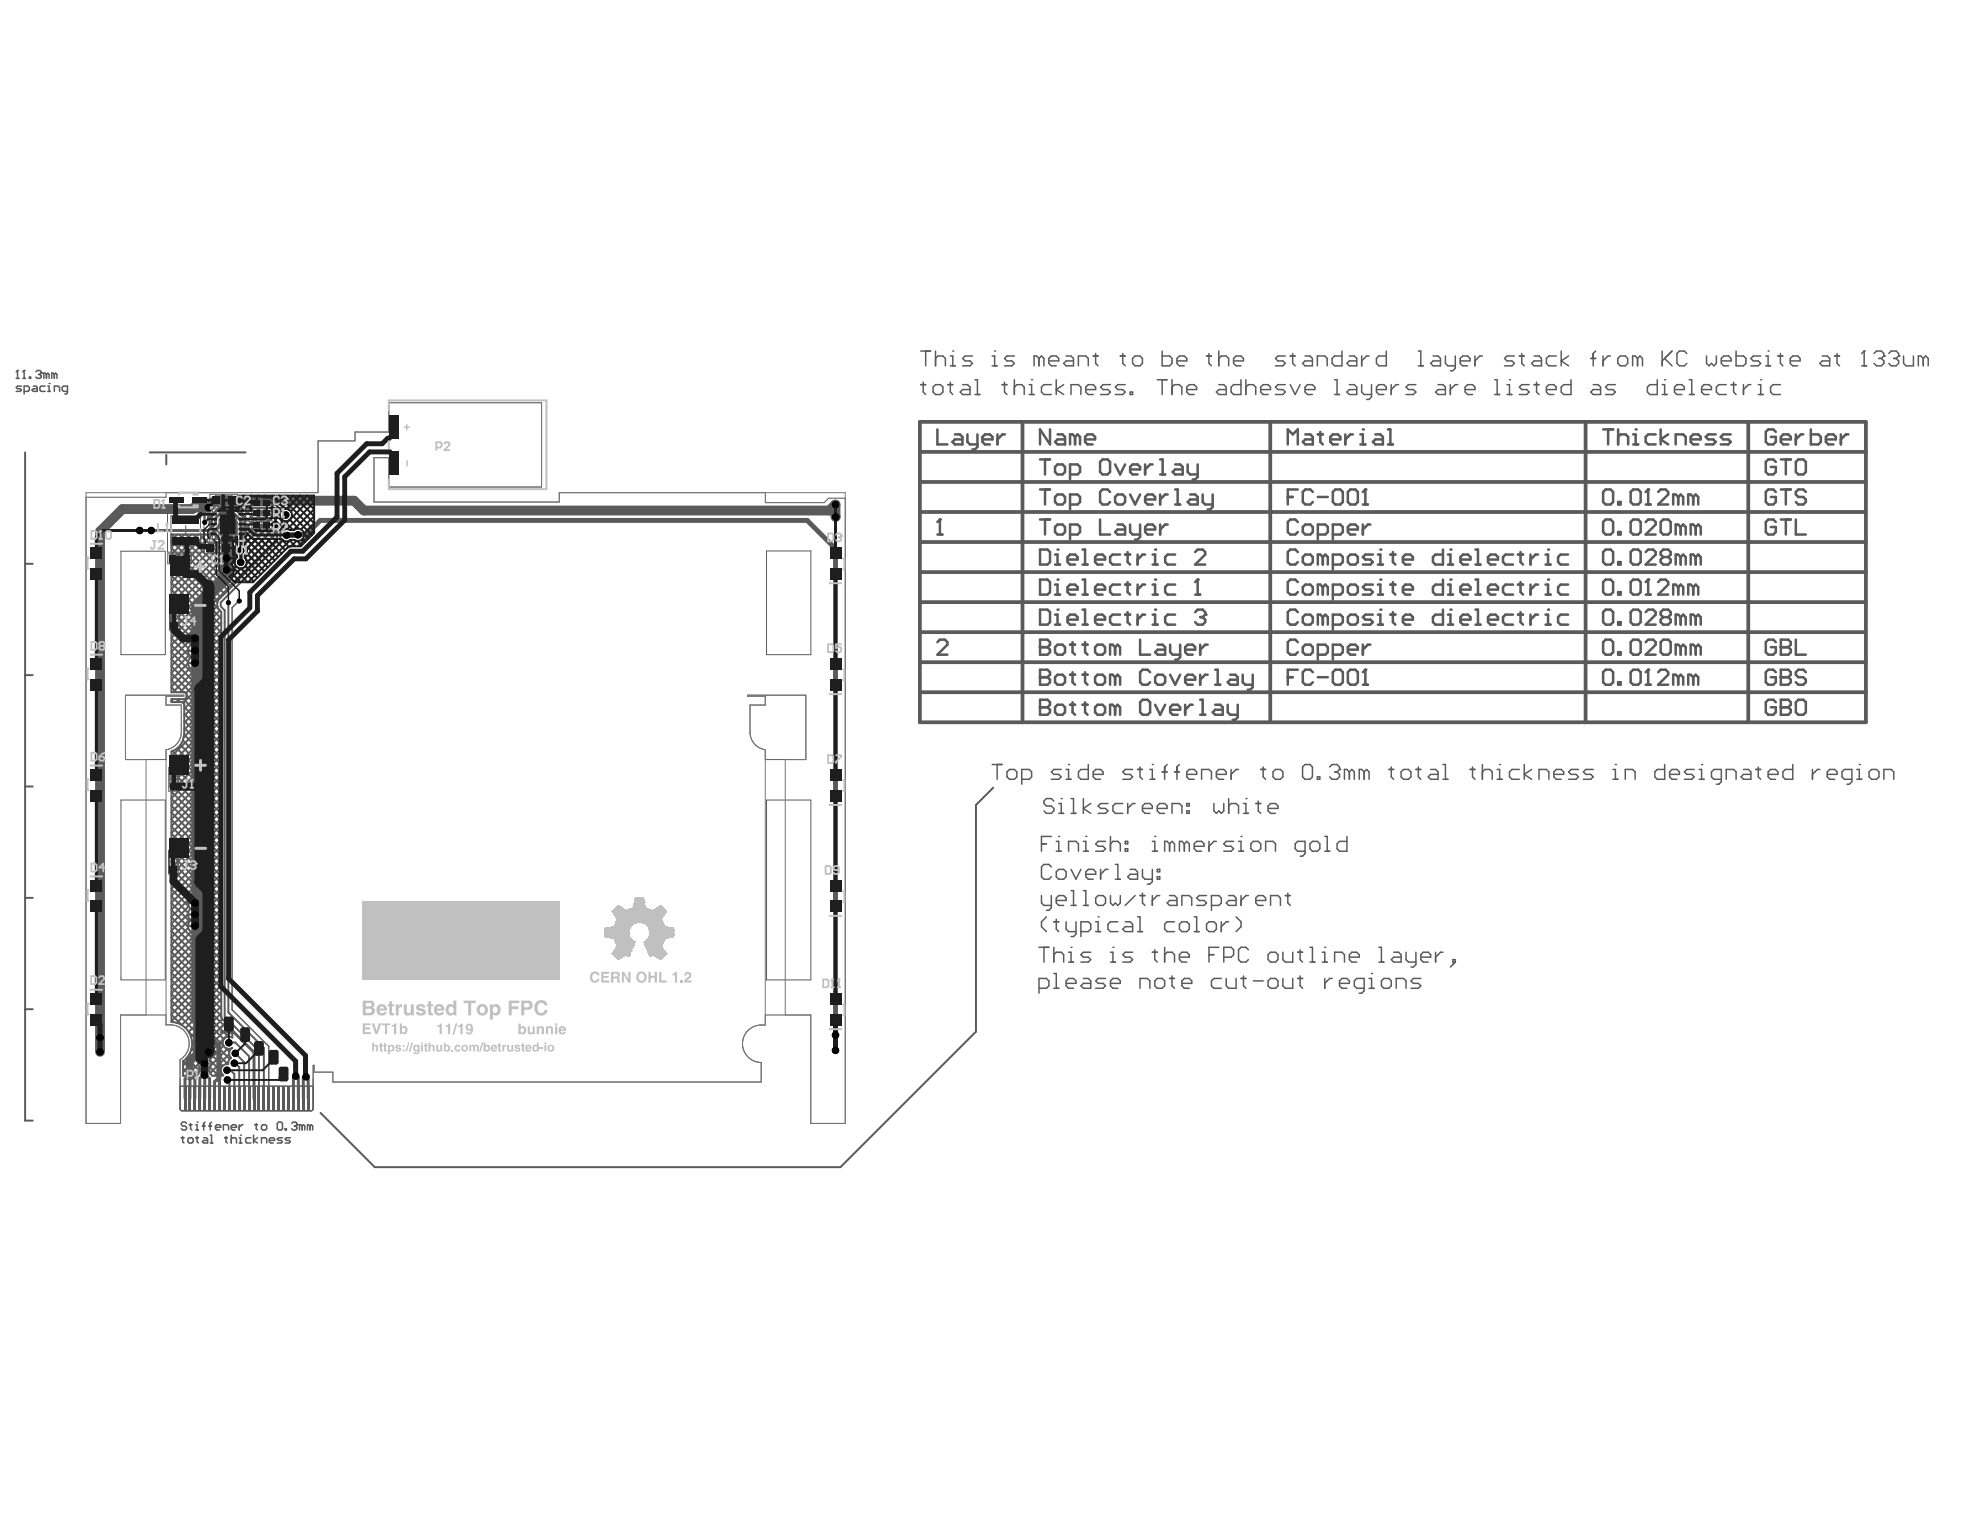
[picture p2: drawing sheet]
<svg xmlns="http://www.w3.org/2000/svg" width="279mm" height="216mm" viewBox="0 0 279 216" stroke-linecap="round" stroke-linejoin="round" font-family="sans-serif">
<g fill="none" stroke="#5a5a5a" stroke-width=".14">
<path d="M23.7 78.2h3.3v1.4h-3.3zM24.2 78.3h2.3v1.1h-2.3zM24.8 78.9h1.1M25.3 78.3v1.1M29.6 71.5h5v5h-5zM30 71.8h4.3v4.3h-4.3zM31.4 74h1.4M32.1 73.3v1.4M23.9 85.6h1.4v3.3h-1.4zM24.1 86.1h1.1v2.3h-1.1zM24.1 87.3h1.1M24.6 86.7v1.1"/>
<path d="M23.8 120h1.4v3.3h-1.4zM23.8 108.3h1.4v3.3h-1.4zM24 110h1.1M24 108.9h1.1v2.2h-1.1zM24.5 109.4v1.1M23.9 120.5h1.1v2.3h-1.1zM23.9 121.7h1.1M24.5 121.1v1.1M25.4 156.5v-3.2h18.8v3.2M25.7 156.7h18.2"/>
<circle cx="33" cy="75" r=".42"/>
</g>
<g fill="none" stroke="#5a5a5a" stroke-width=".53">
<path d="M129.8 59.5h133.5v42.4h-133.5zM144.3 59.5v42.4M179.2 59.5v42.4M223.7 59.5v42.4M246.7 59.5v42.4M129.8 76.5h133.5M129.8 68h133.5M129.8 72.2h133.5M129.8 63.8h133.5M129.8 93.4h133.5M129.8 85h133.5M129.8 97.7h133.5"/>
<path d="M129.8 89.2h133.5M129.8 80.7h133.5"/>
</g>
<path d="M140.2 111.2l-2.5 2.4v32l-19.1 19.1h-65.7l-7.7-7.6" fill="none" stroke="#5a5a5a" stroke-width=".28"/>
<path d="M132.3 75.4h.7M132.6 73.3v2.1M132.3 90.6l.3-.3h.7l.4 .3v.4l-1.4 1.4h1.4" fill="none" stroke="#5a5a5a" stroke-width=".35"/>
<circle cx="132.6" cy="73.3" r=".18" fill="#5a5a5a"/>
<path d="M132.3 60.6v2.1h1.4M132.6 73.3l-.3 .4M134.7 61.3h.8l.3 .4v1h-1.1l-.3-.3 .3-.4h1.1M136.5 61.3v1.1l.4 .3h1M137.9 61.3v1.8l-.3 .3h-.4M138.6 62h1.4v-.3l-.3-.4h-.7l-.4 .4v.7l.4 .3h.7M140.8 61.3v1.4M141.8 61.3h-.3l-.7 .7M250.6 94.9l-.4-.4h-.7l-.3 .4v1.4l.3 .3h.7l.4-.3v-.7h-.7M251.3 94.5v2.1h1.1l.3-.3v-.4l-.3-.3h-1.1" fill="none" stroke="#5a5a5a" stroke-width=".35"/>
<g fill="none" stroke="#5a5a5a" stroke-width=".21">
<path d="M26.3 158.5l-.2-.2h-.3l-.2 .2v.2l.2 .2h.3l.2 .2v.2l-.2 .2h-.3l-.2-.2M26.7 158.7h.4M26.9 158.5v.8l.2 .2M27.6 159.5h.4M27.6 158.7h.2v.8M27.8 158.3h.1M28.6 158.9h.3M28.9 158.3l-.2 .2v1M29.5 158.9h.3M29.8 158.3l-.1 .2v1M30.4 159.1h.7v-.2l-.1-.2h-.4l-.2 .2v.4l.2 .2h.4M31.5 159.5v-.8h.6l.2 .2v.6"/>
<path d="M32.6 159.1h.8v-.2l-.2-.2h-.4l-.2 .2v.4l.2 .2h.4M33.7 158.7v.8M34.3 158.7h-.2l-.4 .4M36 158.7h.3M36.2 158.5v.8l.1 .2M36.9 158.9l.2-.2h.4l.1 .2v.4l-.1 .2h-.4l-.2-.2zM39.1 158.5l.2-.2h.4l.2 .2v.8l-.2 .2h-.4l-.2-.2zM40.2 159.3h.2v.2h-.2zM41.2 158.5l.1-.2h.4l.2 .2v.2M41.5 158.9h.2M41.7 158.9l.2 .2v.2l-.2 .2h-.4l-.1-.2M41.9 158.7h.1"/>
<path d="M41.9 158.7l-.2 .2M42.6 158.9l-.1-.2h-.2v.8M42.6 158.9v.6M42.6 158.9l.2-.2 .2 .2v.6M43.8 158.9l-.2-.2h-.2v.8M43.8 158.9v.6M43.8 158.9l.1-.2 .2 .2v.6M25.6 160.6h.4M25.8 160.4v.7l.2 .2M26.7 160.6h.4l.2 .1v.4l-.2 .2h-.4l-.2-.2v-.4zM27.6 160.6h.4M27.8 160.4v.7l.2 .2"/>
<path d="M28.7 160.6h.4l.2 .1v.6h-.6l-.1-.2 .1-.2h.6M29.7 161.3h.3M29.7 160.2h.1v1.1M31.7 160.6h.4M31.9 160.4v.7l.2 .2M32.6 160.2v1.1M32.6 160.7l.2-.1h.4l.2 .1v.6M33.7 160.6h.2v.7M33.7 161.3h.4M33.9 160.2h.1M35.4 160.6h-.5l-.2 .1v.4l.2 .2h.5M35.8 160.2v1.1"/>
<path d="M36.3 160.6l-.5 .3 .5 .4M36.9 161.3v-.7h.6l.1 .1v.6M38 160.9h.7v-.2l-.1-.1h-.4l-.2 .1v.4l.2 .2h.4M39.9 160.6h-.6l-.2 .1 .2 .2h.4l.2 .2-.2 .2h-.6M41 160.6h-.6l-.2 .1 .2 .2h.4l.2 .2-.2 .2h-.6"/>
</g>
<circle cx="251.3" cy="95.6" r=".18" fill="#5a5a5a"/>
<path d="M250.6 90.6l-.4-.3h-.7l-.3 .3v1.4l.3 .4h.7l.4-.4v-.7h-.7M251.3 94.5h1.1l.3 .4v.3l-.3 .4h-1.1M251.3 90.3v2.1h1.1l.3-.4v-.3l-.3-.4h-1.1M254.8 94.9l-.3-.4h-.7l-.4 .4v.3l.4 .4h.7l.3 .3v.4l-.3 .3h-.7l-.4-.3" fill="none" stroke="#5a5a5a" stroke-width=".35"/>
<circle cx="251.3" cy="91.3" r=".18" fill="#5a5a5a"/>
<g fill="none" stroke="#5a5a5a" stroke-width=".35">
<path d="M250.6 73.7l-.4-.4h-.7l-.3 .4v1.4l.3 .3h.7l.4-.3v-.7h-.7M250.6 60.9l-.4-.3h-.7l-.3 .3v1.5l.3 .3h.7l.4-.3v-.7h-.7M250.6 69.4l-.4-.3h-.7l-.3 .3v1.4l.3 .4h.7l.4-.4v-.7h-.7M251.3 62h1.4v-.3l-.3-.4h-.8l-.3 .4v.7l.3 .3h.8M251.3 73.3h1.4M251.3 69.1h1.4M252 69.1v2.1M252 73.3v2.1M253.4 61.3v1.4M253.4 73.3v2.1h1.4M254.5 61.3h-.4l-.7 .7M254.8 69.4l-.3-.3h-.7l-.4 .3v.4l.4 .3h.7l.3 .4v.3l-.3 .4h-.7l-.4-.4"/>
<path d="M255.5 60.6v2.1h1.1l.3-.3v-.7l-.3-.4h-1.1M257.6 62h1.5v-.3l-.4-.4h-.7l-.4 .4v.7l.4 .3h.7M259.8 61.3v1.4M260.8 61.3h-.3l-.7 .7M250.6 99.1l-.4-.4h-.7l-.3 .4v1.4l.3 .4h.7l.4-.4v-.7h-.7M251.3 90.3h1.1l.3 .3v.4l-.3 .3h-1.1M251.3 98.7v2.2h1.1l.3-.4v-.3l-.3-.4h-1.1M253.4 90.3v2.1h1.4"/>
</g>
<circle cx="251.3" cy="99.8" r=".18" fill="#5a5a5a"/>
<path d="M250.6 65.2l-.4-.4h-.7l-.3 .4v1.4l.3 .4h.7l.4-.4v-.7h-.7M251.3 64.8h1.4M252 64.8v2.2M253.4 65.2l.4-.4h.7l.3 .4v1.4l-.3 .4h-.7l-.4-.4zM146.8 94.5v2.1h1l.4-.3v-.4l-.4-.3h-1M251.3 98.7h1.1l.3 .4v.3l-.3 .4h-1.1M253.4 99.1l.4-.4h.7l.3 .4v1.4l-.3 .4h-.7l-.4-.4z" fill="none" stroke="#5a5a5a" stroke-width=".35"/>
<g fill="none" stroke="#5a5a5a" stroke-width=".21">
<path d="M148.7 113l-.3-.3h-.7l-.4 .3v.4l.4 .3h.7l.3 .4v.3l-.3 .4h-.7l-.4-.4M149.4 114.8h.7M149.4 113.4h.3v1.4M149.7 112.7h.1M151.1 112.7h.4v2.1M151.1 114.8h.7M152.9 112.7v2.1M153.9 113.4l-1 .7 1 .7M156.4 113.4h-1.1l-.3 .3 .3 .4h.7l.4 .3-.4 .4h-1M158.4 113.4h-1l-.4 .3v.7l.4 .4h1M159.1 113.4v1.4M160.2 113.4h-.4l-.7 .7"/>
<path d="M161.2 114.1h1.4v-.4l-.3-.3h-.7l-.4 .3v.7l.4 .4h.7M163.3 114.1h1.4v-.4l-.4-.3h-.6l-.4 .3v.7l.4 .4h.6M165.4 114.8v-1.4h1l.4 .3v1.1M167.5 113.4h.3v.3h-.3zM167.5 114.4h.3v.4h-.3zM171.3 113.4v1l.3 .4 .4-.4 .3 .4 .4-.4v-1M173.4 113.7l.3-.3h.7l.4 .3v1.1M173.4 112.7v2.1M175.5 114.8h.7M175.5 113.4h.3v1.4M175.8 112.7h.1M177.2 113.4h.7"/>
<path d="M177.6 113v1.4l.3 .4M178.9 114.1h1.4v-.4l-.3-.3h-.7l-.4 .3v.7l.4 .4h.7M147 126.4v1l.3 .4h1.1M147.7 129.4l-.7 .7v.7l.7 .7M148.4 122.3l-.4-.3h-.7l-.3 .3v1.4l.3 .4h.7l.4-.4M148.4 126.4v1.7l-.4 .4h-.3M148.7 130.1h.7M149.1 123l.3-.3h.7l.3 .3v.7l-.3 .4h-.7l-.3-.4zM149.1 127.1h1.3v-.4l-.3-.3h-.7l-.3 .3v.7l.3 .4h.7M149.1 129.7v1.4l.3 .4M150.4 130.1v1l.4 .4h1M151.1 122.7l.7 1.4 .7-1.4"/>
<path d="M151.1 127.8h.7M151.1 125.7h.4v2.1M151.8 130.1v1.7l-.3 .4h-.4M152.5 131.5h1.1l.3-.4v-.7l-.3-.3h-1.1v2.1M152.9 125.7h.3v2.1M152.9 127.8h.7M153.2 123.4h1.4v-.4l-.3-.3h-.7l-.4 .3v.7l.4 .4h.7M154.6 126.7l.4-.3h.7l.3 .3v.7l-.3 .4h-.7l-.4-.4zM154.6 130.1h.4v1.4M154.6 131.5h.7M155 129.4h.1M155.3 122.7v1.4"/>
<path d="M156.4 122.7h-.4l-.7 .7M156.7 126.4v1l.3 .4 .4-.4 .3 .4 .4-.4v-1M157.4 122h.3v2.1M157.4 124.1h.7M157.7 130.1h-1l-.3 .3v.7l.3 .4h1M158.8 130.1h.7l.3 .3v1.1h-1l-.4-.4 .4-.3h1M159.5 122.7h.7l.3 .3v1.1h-1l-.4-.4 .4-.3h1M160.2 126.4l-1.4 1.4M160.5 131.5h.7M160.5 129.4h.4v2.1M160.9 126.4h.7M161.2 122.7v1l.4 .4h1"/>
<path d="M161.2 126v1.4l.4 .4M162.6 122.7v1.7l-.3 .4h-.4M162.6 126.4v1.4M163.3 123.7h.4v.4h-.4zM163.3 122.7h.4v.3h-.4zM163.7 126.4h-.4l-.7 .7M165 126.4h.7l.4 .3v1.1h-1.1l-.3-.4 .3-.3h1.1M165.7 130.1h-1l-.4 .3v.7l.4 .4h1M166.4 130.4l.4-.3h.7l.3 .3v.7l-.3 .4h-.7l-.4-.4zM166.8 127.8v-1.4h1l.4 .3v1.1M168.5 131.5h.7M168.5 129.4h.4v2.1"/>
<path d="M170.3 126.4h-1.1l-.3 .3 .3 .4h.7l.4 .3-.4 .4h-1M170.3 130.4l.3-.3h.7l.3 .3v.7l-.3 .4h-.7l-.3-.4zM170.9 127.8h1.1l.3-.4v-.7l-.3-.3h-1.1v2.1M172.3 130.1v1.4M173.4 126.4h.7l.3 .3v1.1h-1l-.4-.4 .4-.3h1M173.4 130.1h-.4l-.7 .7M174.4 129.4l.7 .7v.7l-.7 .7M175.1 126.4v1.4M176.2 126.4h-.4l-.7 .7M177.2 127.1h1.4v-.4l-.4-.3h-.6l-.4 .3v.7l.4 .4h.6M179.3 127.8v-1.4h1l.4 .3v1.1M181.4 126.4h.7"/>
<path d="M181.7 126v1.4l.4 .4"/>
</g>
<circle cx="146.8" cy="95.6" r=".18" fill="#5a5a5a"/>
<g fill="none" stroke="#5a5a5a" stroke-width=".35">
<path d="M146.8 94.5h1l.4 .4v.3l-.4 .4h-1M146.8 90.3v2.1h1l.4-.4v-.3l-.4-.4h-1M148.9 95.6l.3-.4h.7l.4 .4v.7l-.4 .3h-.7l-.3-.3zM151 95.2h.7M151.3 94.9v1.4l.4 .3M152.8 95.2h.7M153.1 94.9v1.4l.4 .3M154.5 95.6l.4-.4h.7l.3 .4v.7l-.3 .3h-.7l-.4-.3zM157.4 95.6l-.4-.4h-.4v1.4M157.4 95.6v1M157.4 95.6l.3-.4 .4 .4v1M162.3 94.9l-.4-.4h-.7l-.3 .4v1.4l.3 .3h.7l.4-.3"/>
<path d="M163 95.6l.4-.4h.7l.3 .4v.7l-.3 .3h-.7l-.4-.3zM165.1 95.2l.7 1.4 .7-1.4M167.2 95.9h1.5v-.3l-.4-.4h-.7l-.4 .4v.7l.4 .3h.7M169.4 95.2v1.4M170.4 95.2h-.3l-.7 .7M171.5 94.5h.3v2.1M171.5 96.6h.7M173.6 95.2h.7l.4 .4v1h-1.1l-.4-.3 .4-.4h1.1M175.4 95.2v1.1l.3 .3h1.1M176.8 95.2v1.8l-.4 .3h-.3"/>
</g>
<circle cx="146.8" cy="91.3" r=".18" fill="#5a5a5a"/>
<g fill="none" stroke="#5a5a5a" stroke-width=".35">
<path d="M146.8 90.3h1l.4 .3v.4l-.4 .3h-1M148.9 91.3l.3-.3h.7l.4 .3v.7l-.4 .4h-.7l-.3-.4zM151 91h.7M151.3 90.6v1.4l.4 .4M152.8 91h.7M153.1 90.6v1.4l.4 .4M154.5 91.3l.4-.3h.7l.3 .3v.7l-.3 .4h-.7l-.4-.4zM157.4 91.3l-.4-.3h-.4v1.4M157.4 91.3v1.1M157.4 91.3l.3-.3 .4 .3v1.1M160.9 90.3v2.1h1.4M163.4 91h.7l.3 .3v1.1h-1l-.4-.4 .4-.3h1"/>
<path d="M165.1 91v1l.4 .4h1M166.5 91v1.7l-.3 .4h-.4M167.2 91.7h1.5v-.4l-.4-.3h-.7l-.4 .3v.7l.4 .4h.7M169.4 91v1.4M170.4 91h-.3l-.7 .7M181.7 95.6h.7M183.1 94.5h-1.4v2.1M185.3 94.9l-.4-.4h-.7l-.4 .4v1.4l.4 .3h.7l.4-.3M186 95.6h1.4M188.1 94.9l.3-.4h.7l.4 .4v1.4l-.4 .3h-.7l-.3-.3zM190.2 94.9l.3-.4h.8l.3 .4v1.4l-.3 .3h-.8l-.3-.3zM192.3 96.6h.7"/>
<path d="M192.7 94.5v2.1"/>
</g>
<circle cx="192.7" cy="94.5" r=".18" fill="#5a5a5a"/>
<g fill="none" stroke="#5a5a5a" stroke-width=".35">
<path d="M183.1 90.6l-.3-.3h-.7l-.4 .3v1.4l.4 .4h.7l.3-.4M183.8 91.3l.4-.3h.7l.4 .3v.7l-.4 .4h-.7l-.4-.4zM186 92.4h1l.4-.4v-.7l-.4-.3h-1v2.1M188.1 92.4h1l.4-.4v-.7l-.4-.3h-1v2.1M190.2 91.7h1.4v-.4l-.3-.3h-.8l-.3 .3v.7l.3 .4h.8M192.3 91v1.4M192.7 94.5l-.4 .4M193.4 91h-.4l-.7 .7M226.2 94.9l.4-.4h.7l.3 .4v1.4l-.3 .3h-.7l-.4-.3zM228.3 96.3h.4v.3h-.4zM230.1 94.9l.4-.4h.7l.3 .4v1.4l-.3 .3h-.7l-.4-.3zM232.2 96.6h.7"/>
<path d="M232.6 94.5v2.1"/>
</g>
<circle cx="232.6" cy="94.5" r=".18" fill="#5a5a5a"/>
<g fill="none" stroke="#5a5a5a" stroke-width=".35">
<path d="M146.8 81.8h1l.4 .3v1.5l-.4 .3h-1zM148.9 83.9h.7M148.9 82.5h.3v1.4M226.2 90.6l.4-.3h.7l.3 .3v1.4l-.3 .4h-.7l-.4-.4zM228.3 92h.4v.4h-.4zM230.1 90.6l.4-.3h.7l.3 .3v1.4l-.3 .4h-.7l-.4-.4zM232.2 90.6l.4-.3h.7l.3 .3v.4l-1.4 1.4h1.4M232.6 94.5l-.4 .4M234 94.9l.3-.4h.7l.4 .4v.3l-1.4 1.4h1.4M234.3 90.6l.4-.3h.7l.4 .3v1.4l-.4 .4h-.7l-.4-.4zM236.8 95.6l-.3-.4h-.4v1.4M236.8 95.6v1"/>
<path d="M236.8 95.6l.4-.4 .3 .4v1M237.2 91.3l-.4-.3h-.3v1.4M237.2 91.3v1.1M237.2 91.3l.3-.3 .4 .3v1.1M238.9 95.6l-.3-.4h-.4v1.4M238.9 95.6v1M238.9 95.6l.4-.4 .3 .4v1M239.3 91.3l.3-.3 .4 .3v1.1M239.3 91.3l-.4-.3h-.3v1.4M239.3 91.3v1.1"/>
</g>
<circle cx="149.2" cy="81.8" r=".18" fill="#5a5a5a"/>
<path d="M150.6 83.2h1.5v-.4l-.4-.3h-.7l-.4 .3v.8l.4 .3h.7M152.8 83.9h.7M152.8 81.8h.3v2.1M154.5 83.2h1.4v-.4l-.3-.3h-.7l-.4 .3v.8l.4 .3h.7M158.1 82.5h-1.1l-.4 .3v.8l.4 .3h1.1M158.8 82.5h.7M159.1 82.1v1.5l.4 .3M160.5 82.5v1.4M161.6 82.5h-.4l-.7 .7M162.6 83.9h.8M162.6 82.5h.4v1.4" fill="none" stroke="#5a5a5a" stroke-width=".35"/>
<circle cx="163" cy="81.8" r=".18" fill="#5a5a5a"/>
<path d="M165.8 82.5h-1l-.4 .3v.8l.4 .3h1M168.7 83.9h.7M169 81.8v2.1" fill="none" stroke="#5a5a5a" stroke-width=".35"/>
<circle cx="169" cy="81.8" r=".18" fill="#5a5a5a"/>
<path d="M146.8 77.5h1l.4 .4v1.4l-.4 .4h-1zM148.9 79.7h.7M148.9 78.3h.3v1.4M169 81.8l-.3 .3" fill="none" stroke="#5a5a5a" stroke-width=".35"/>
<circle cx="149.2" cy="77.5" r=".18" fill="#5a5a5a"/>
<path d="M150.6 79h1.5v-.4l-.4-.3h-.7l-.4 .3v.7l.4 .4h.7M152.8 79.7h.7M152.8 77.5h.3v2.2M154.5 79h1.4v-.4l-.3-.3h-.7l-.4 .3v.7l.4 .4h.7M158.1 78.3h-1.1l-.4 .3v.7l.4 .4h1.1M158.8 78.3h.7M159.1 77.9v1.4l.4 .4M160.5 78.3v1.4M161.6 78.3h-.4l-.7 .7M162.6 79.7h.8M162.6 78.3h.4v1.4" fill="none" stroke="#5a5a5a" stroke-width=".35"/>
<circle cx="163" cy="77.5" r=".18" fill="#5a5a5a"/>
<path d="M165.8 78.3h-1l-.4 .3v.7l.4 .4h1M168.7 77.9l.3-.4h.7l.4 .4v.4l-1.4 1.4h1.4M183.1 82.1l-.3-.3h-.7l-.4 .3v1.5l.4 .3h.7l.3-.3M183.8 82.8l.4-.3h.7l.4 .3v.8l-.4 .3h-.7l-.4-.3zM186.7 82.8l-.4-.3h-.3v1.4M186.7 82.8v1.1M186.7 82.8l.3-.3 .4 .3v1.1M188.1 83.9h1l.4-.3v-.8l-.4-.3h-1v2.1M190.2 82.8l.3-.3h.8l.3 .3v.8l-.3 .3h-.8l-.3-.3zM193.7 82.5h-1l-.4 .3 .4 .4h.7l.3 .4-.3 .3h-1.1M194.4 83.9h.7M194.4 82.5h.4v1.4" fill="none" stroke="#5a5a5a" stroke-width=".35"/>
<circle cx="194.8" cy="81.8" r=".18" fill="#5a5a5a"/>
<path d="M196.2 82.5h.7M196.6 82.1v1.5l.3 .3M198 83.2h1.4v-.4l-.4-.3h-.7l-.3 .3v.8l.3 .3h.7M203.6 81.8v2.1h-1l-.4-.3v-.8l.4-.3h1M204.3 82.5h.4v1.4M204.3 83.9h.7" fill="none" stroke="#5a5a5a" stroke-width=".35"/>
<circle cx="204.7" cy="81.8" r=".18" fill="#5a5a5a"/>
<path d="M206.1 83.2h1.4v-.4l-.4-.3h-.7l-.3 .3v.8l.3 .3h.7M208.2 83.9h.7M208.2 81.8h.4v2.1M210 83.2h1.4v-.4l-.4-.3h-.7l-.3 .3v.8l.3 .3h.7M213.5 82.5h-1.1l-.3 .3v.8l.3 .3h1.1M214.2 82.5h.7M214.6 82.1v1.5l.3 .3M216 82.5v1.4M217 82.5h-.3l-.7 .7M218.1 83.9h.7M218.1 82.5h.3v1.4" fill="none" stroke="#5a5a5a" stroke-width=".35"/>
<circle cx="218.4" cy="81.8" r=".18" fill="#5a5a5a"/>
<path d="M183.1 77.9l-.3-.4h-.7l-.4 .4v1.4l.4 .4h.7l.3-.4M183.8 78.6l.4-.3h.7l.4 .3v.7l-.4 .4h-.7l-.4-.4zM186.7 78.6l-.4-.3h-.3v1.4M186.7 78.6v1.1M186.7 78.6l.3-.3 .4 .3v1.1M188.1 79.7h1l.4-.4v-.7l-.4-.3h-1v2.1M190.2 78.6l.3-.3h.8l.3 .3v.7l-.3 .4h-.8l-.3-.4zM193.7 78.3h-1l-.4 .3 .4 .4h.7l.3 .3-.3 .4h-1.1M194.4 79.7h.7M194.4 78.3h.4v1.4M221.3 82.5h-1.1l-.3 .3v.8l.3 .3h1.1" fill="none" stroke="#5a5a5a" stroke-width=".35"/>
<circle cx="194.8" cy="77.5" r=".18" fill="#5a5a5a"/>
<path d="M196.2 78.3h.7M196.6 77.9v1.4l.3 .4M198 79h1.4v-.4l-.4-.3h-.7l-.3 .3v.7l.3 .4h.7M203.6 77.5v2.2h-1l-.4-.4v-.7l.4-.3h1M204.3 78.3h.4v1.4M204.3 79.7h.7" fill="none" stroke="#5a5a5a" stroke-width=".35"/>
<circle cx="204.7" cy="77.5" r=".18" fill="#5a5a5a"/>
<path d="M206.1 79h1.4v-.4l-.4-.3h-.7l-.3 .3v.7l.3 .4h.7M208.2 79.7h.7M208.2 77.5h.4v2.2M210 79h1.4v-.4l-.4-.3h-.7l-.3 .3v.7l.3 .4h.7M213.5 78.3h-1.1l-.3 .3v.7l.3 .4h1.1M214.2 78.3h.7M214.6 77.9v1.4l.3 .4M216 78.3v1.4M217 78.3h-.3l-.7 .7M218.1 79.7h.7M218.1 78.3h.3v1.4" fill="none" stroke="#5a5a5a" stroke-width=".35"/>
<circle cx="218.4" cy="77.5" r=".18" fill="#5a5a5a"/>
<path d="M221.3 78.3h-1.1l-.3 .3v.7l.3 .4h1.1M226.2 82.1l.4-.3h.7l.3 .3v1.5l-.3 .3h-.7l-.4-.3zM228.3 83.6h.4v.3h-.4zM230.1 82.1l.4-.3h.7l.3 .3v1.5l-.3 .3h-.7l-.4-.3zM232.2 83.9h.7M232.6 81.8v2.1" fill="none" stroke="#5a5a5a" stroke-width=".35"/>
<circle cx="232.6" cy="81.8" r=".18" fill="#5a5a5a"/>
<g fill="none" stroke="#5a5a5a" stroke-width=".35">
<path d="M146.8 69.1h1.4M147.5 69.1v2.1M148.9 70.1l.3-.3h.7l.4 .3v.7l-.4 .4h-.7l-.3-.4zM151 71.2h1.1l.3-.4v-.7l-.3-.3h-1.1v2.1M156.6 69.4l-.3-.3h-.7l-.4 .3v1.4l.4 .4h.7l.3-.4M157.4 70.1l.3-.3h.7l.4 .3v.7l-.4 .4h-.7l-.3-.4zM159.5 69.8l.7 1.4 .7-1.4M161.6 70.5h1.4v-.4l-.4-.3h-.7l-.3 .3v.7l.3 .4h.7M163.7 69.8v1.4M164.8 69.8h-.4l-.7 .7M165.8 69.1h.4v2.1M165.8 71.2h.7"/>
<path d="M167.9 69.8h.8l.3 .3v1.1h-1.1l-.3-.4 .3-.3h1.1M169.7 69.8v1l.4 .4h1M171.1 69.8v1.7l-.3 .4h-.4M181.7 70.1h.7M183.1 69.1h-1.4v2.1M185.3 69.4l-.4-.3h-.7l-.4 .3v1.4l.4 .4h.7l.4-.4M186 70.1h1.4M188.4 69.1h.7l.4 .3v1.4l-.4 .4h-.7l-.3-.4v-1.4zM190.2 69.4l.3-.3h.8l.3 .3v1.4l-.3 .4h-.8l-.3-.4zM192.3 71.2h.7M192.7 69.1v2.1M226.2 77.9l.4-.4h.7l.3 .4v1.4l-.3 .4h-.7l-.4-.4z"/>
<path d="M228.3 79.3h.4v.4h-.4zM230.1 77.9l.4-.4h.7l.3 .4v1.4l-.3 .4h-.7l-.4-.4zM232.2 77.9l.4-.4h.7l.3 .4v.4l-1.4 1.4h1.4M234.7 78.6l-.4-.3v-.4l.4-.4h.7l.4 .4v.4l-.4 .3M234.7 78.6l-.4 .4v.3l.4 .4h.7l.4-.4v-.3l-.4-.4M234.7 78.6h.7M237.2 78.6l-.4-.3h-.3v1.4M237.2 78.6v1.1M237.2 78.6l.3-.3 .4 .3v1.1M239.3 78.6l.3-.3 .4 .3v1.1M239.3 78.6l-.4-.3h-.3v1.4M239.3 78.6v1.1"/>
<path d="M232.6 81.8l-.4 .3M234 82.1l.3-.3h.7l.4 .3v.4l-1.4 1.4h1.4M236.8 82.8l-.3-.3h-.4v1.4M236.8 82.8v1.1M236.8 82.8l.4-.3 .3 .3v1.1M238.9 82.8l-.3-.3h-.4v1.4M238.9 82.8v1.1M238.9 82.8l.4-.3 .3 .3v1.1"/>
</g>
<circle cx="192.7" cy="69.1" r=".18" fill="#5a5a5a"/>
<g fill="none" stroke="#5a5a5a" stroke-width=".35">
<path d="M192.7 69.1l-.4 .3M226.2 73.7l.4-.4h.7l.3 .4v1.4l-.3 .3h-.7l-.4-.3zM226.2 69.4l.4-.3h.7l.3 .3v1.4l-.3 .4h-.7l-.4-.4zM228.3 75.1h.4v.3h-.4zM228.3 70.8h.4v.4h-.4zM230.1 73.7l.4-.4h.7l.3 .4v1.4l-.3 .3h-.7l-.4-.3zM230.1 69.4l.4-.3h.7l.3 .3v1.4l-.3 .4h-.7l-.4-.4zM232.2 73.7l.4-.4h.7l.3 .4v.3l-1.4 1.4h1.4M232.2 71.2h.7M232.6 69.1v2.1M234.3 73.7l.4-.4h.7l.4 .4v1.4l-.4 .3h-.7l-.4-.3zM237.2 74.4l-.4-.4h-.3v1.4"/>
<path d="M237.2 74.4v1M237.2 74.4l.3-.4 .4 .4v1M239.3 74.4l-.4-.4h-.3v1.4M239.3 74.4v1M239.3 74.4l.3-.4 .4 .4v1"/>
</g>
<circle cx="232.6" cy="69.1" r=".18" fill="#5a5a5a"/>
<g fill="none" stroke="#5a5a5a" stroke-width=".35">
<path d="M148.2 60.6v2.1l-1.4-2.1v2.1M149.2 61.3h.7l.4 .4v1h-1.1l-.3-.3 .3-.4h1.1M151.7 61.7l-.4-.4h-.3v1.4M151.7 61.7v1M151.7 61.7l.4-.4 .3 .4v1M153.1 62h1.4v-.3l-.3-.4h-.7l-.4 .4v.7l.4 .3h.7M181.7 62.7v-2.1l.7 .7 .7-.7v2.1M184.2 61.3h.7l.4 .4v1h-1.1l-.4-.3 .4-.4h1.1M186 61.3h.7M186.3 60.9v1.5l.4 .3M187.7 62h1.4v-.3l-.3-.4h-.7l-.4 .4v.7l.4 .3h.7M189.8 61.3v1.4"/>
<path d="M190.9 61.3h-.4l-.7 .7M192 61.3h.3v1.4M192 62.7h.7M232.6 69.1l-.4 .3M234 69.4l.3-.3h.7l.4 .3v.4l-1.4 1.4h1.4M236.8 70.1l-.3-.3h-.4v1.4M236.8 70.1v1.1M236.8 70.1l.4-.3 .3 .3v1.1M238.9 70.1l-.3-.3h-.4v1.4M238.9 70.1v1.1M238.9 70.1l.4-.3 .3 .3v1.1"/>
</g>
<circle cx="192.3" cy="60.6" r=".18" fill="#5a5a5a"/>
<path d="M194.1 61.3h.7l.3 .4v1h-1l-.4-.3 .4-.4h1M195.8 62.7h.8M195.8 60.6h.4v2.1M226.2 60.6h1.4M226.9 60.6v2.1M228.3 61.7l.4-.4h.7l.3 .4v1M228.3 60.6v2.1M230.5 61.3h.3v1.4M230.5 62.7h.7" fill="none" stroke="#5a5a5a" stroke-width=".35"/>
<circle cx="230.8" cy="60.6" r=".18" fill="#5a5a5a"/>
<path d="M233.6 61.3h-1l-.4 .4v.7l.4 .3h1M234.3 60.6v2.1M235.4 61.3l-1.1 .7 1.1 .7M236.5 62.7v-1.4h1l.4 .4v1M238.6 62h1.4v-.3l-.4-.4h-.7l-.3 .4v.7l.3 .3h.7M242.1 61.3h-1l-.4 .4 .4 .3h.7l.3 .4-.3 .3h-1.1M244.2 61.3h-1l-.4 .4 .4 .3h.7l.3 .4-.3 .3h-1.1M146.8 98.7v2.2h1l.4-.4v-.3l-.4-.4h-1" fill="none" stroke="#5a5a5a" stroke-width=".35"/>
<g fill="none" stroke="#5a5a5a" stroke-width=".21">
<path d="M147 119.1h.7M148.4 118h-1.4v2.1M149.1 118.7h.3v1.4M149.4 118h.1M152.9 118.7h.3v1.4M153.2 118h.1M156 118.7h-1l-.4 .4 .4 .3h.7l.3 .4-.3 .3h-1.1M156.7 119.1l.3-.4h.7l.4 .4v1M156.7 118v2.1M158.8 118.7h.3v.4h-.3zM158.8 119.8h.3v.3h-.3zM162.6 118.7h.4v1.4"/>
<path d="M163 118h.1M165 119.1l-.3-.4h-.4v1.4M165 119.1v1M165 119.1l.4-.4 .3 .4v1M167.1 119.1l-.3-.4h-.4v1.4M167.1 119.1v1M167.1 119.1l.4-.4 .3 .4v1M168.5 119.4h1.4v-.3l-.3-.4h-.7l-.4 .4v.7l.4 .3h.7M170.6 118.7v1.4M171.6 118.7h-.3l-.7 .7M174.1 118.7h-1.1l-.3 .4 .3 .3h.7l.4 .4-.4 .3h-1M174.8 118.7h.3v1.4"/>
<path d="M175.1 118h.1M176.5 119.1l.4-.4h.7l.3 .4v.7l-.3 .3h-.7l-.4-.3zM184.9 119.1l.3-.4h.7l.3 .4v.7l-.3 .3h-.7l-.3-.3zM186.9 118h.4v2.1M190.1 118v2.1h-1.1l-.3-.3v-.7l.3-.4h1.1M149.1 120.1h.6M150.8 120.1v-1.4h1l.4 .4v1M152.9 120.1h.7M162.6 120.1h.7M174.8 120.1h.7M178.6 120.1v-1.4h1l.4 .4v1M184.2 120.1h-1.1l-.3-.3v-.7l.3-.4h1.1v1.8l-.4 .3h-.3"/>
<path d="M186.9 120.1h.7"/>
</g>
<circle cx="146.8" cy="99.8" r=".18" fill="#5a5a5a"/>
<g fill="none" stroke="#5a5a5a" stroke-width=".35">
<path d="M146.8 98.7h1l.4 .4v.3l-.4 .4h-1M146.8 86h1l.4 .4v1.4l-.4 .3h-1zM148.9 99.8l.3-.4h.7l.4 .4v.7l-.4 .4h-.7l-.3-.4zM148.9 88.1h.7M148.9 86.7h.3v1.4M151 99.4h.7M151.3 99.1v1.4l.4 .4M152.8 99.4h.7M153.1 99.1v1.4l.4 .4M154.5 99.8l.4-.4h.7l.3 .4v.7l-.3 .4h-.7l-.4-.4zM157.4 99.8l-.4-.4h-.4v1.5M157.4 99.8v1.1"/>
<path d="M157.4 99.8l.3-.4 .4 .4v1.1M160.9 99.1l.3-.4h.7l.4 .4v1.4l-.4 .4h-.7l-.3-.4zM163 99.4l.7 1.5 .7-1.5M167.2 99.4v1.5M168.3 99.4h-.4l-.7 .8M169.4 98.7h.3v2.2M171.5 99.4h.7l.3 .4v1.1h-1l-.4-.4 .4-.3h1M173.2 99.4v1.1l.4 .4h1.1M174.7 99.4v1.8l-.4 .4h-.4M165.1 100.2h1.4v-.4l-.3-.4h-.7l-.4 .4v.7l.4 .4h.7M169.4 100.9h.7"/>
</g>
<circle cx="149.2" cy="86" r=".18" fill="#5a5a5a"/>
<path d="M150.6 87.4h1.5v-.3l-.4-.4h-.7l-.4 .4v.7l.4 .3h.7M152.8 88.1h.7M152.8 86h.3v2.1M154.5 87.4h1.4v-.3l-.3-.4h-.7l-.4 .4v.7l.4 .3h.7M158.1 86.7h-1.1l-.4 .4v.7l.4 .3h1.1M158.8 86.7h.7M159.1 86.4v1.4l.4 .3M160.5 86.7v1.4M161.6 86.7h-.4l-.7 .7M162.6 88.1h.8M162.6 86.7h.4v1.4" fill="none" stroke="#5a5a5a" stroke-width=".35"/>
<circle cx="163" cy="86" r=".18" fill="#5a5a5a"/>
<path d="M165.8 86.7h-1l-.4 .4v.7l.4 .3h1M168.7 86.4l.3-.4h.7l.4 .4v.3" fill="none" stroke="#5a5a5a" stroke-width=".35"/>
<circle cx="170.1" cy="86.7" r=".18" fill="#5a5a5a"/>
<g fill="none" stroke="#5a5a5a" stroke-width=".35">
<path d="M146.8 73.3h1.4M147.5 73.3v2.1M148.9 74.4l.3-.4h.7l.4 .4v.7l-.4 .3h-.7l-.3-.3zM151 75.4h1.1l.3-.3v-.7l-.3-.4h-1.1v2.1M155.2 73.3v2.1h1.4M157.7 74h.7l.4 .4v1h-1.1l-.3-.3 .3-.4h1.1M159.5 74v1.1l.3 .3h1.1M160.9 74v1.8l-.4 .3h-.3M161.6 74.7h1.4v-.3l-.4-.4h-.7l-.3 .4v.7l.3 .3h.7M163.7 74v1.4M164.8 74h-.4l-.7 .7M169.4 87.1h.3"/>
<path d="M169.7 87.1l.4 .3v.4l-.4 .3h-.7l-.3-.3M170.1 86.7l-.4 .4M183.1 86.4l-.3-.4h-.7l-.4 .4v1.4l.4 .3h.7l.3-.3M184.2 86.7h.7l.4 .4v.7l-.4 .3h-.7l-.4-.3v-.7zM186.7 87.1l-.4-.4h-.3v1.4M186.7 87.1v1M186.7 87.1l.3-.4 .4 .4v1M188.1 88.1h1l.4-.3v-.7l-.4-.4h-1v2.2M190.2 87.1l.3-.4h.8l.3 .4v.7l-.3 .3h-.8l-.3-.3zM193.7 86.7h-1l-.4 .4 .4 .3h.7l.3 .4-.3 .3h-1.1M194.4 88.1h.7M194.4 86.7h.4v1.4"/>
</g>
<circle cx="194.8" cy="86" r=".18" fill="#5a5a5a"/>
<path d="M196.2 86.7h.7M196.6 86.4v1.4l.3 .3M198 87.4h1.4v-.3l-.4-.4h-.7l-.3 .4v.7l.3 .3h.7M203.6 86v2.1h-1l-.4-.3v-.7l.4-.4h1M204.3 86.7h.4v1.4M204.3 88.1h.7" fill="none" stroke="#5a5a5a" stroke-width=".35"/>
<circle cx="204.7" cy="86" r=".18" fill="#5a5a5a"/>
<path d="M206.1 87.4h1.4v-.3l-.4-.4h-.7l-.3 .4v.7l.3 .3h.7M208.2 88.1h.7M208.2 86h.4v2.1M210 87.4h1.4v-.3l-.4-.4h-.7l-.3 .4v.7l.3 .3h.7M213.5 86.7h-1.1l-.3 .4v.7l.3 .3h1.1M214.2 86.7h.7M214.6 86.4v1.4l.3 .3M216 86.7v1.4M217 86.7h-.3l-.7 .7M218.1 88.1h.7M218.1 86.7h.3v1.4" fill="none" stroke="#5a5a5a" stroke-width=".35"/>
<circle cx="218.4" cy="86" r=".18" fill="#5a5a5a"/>
<g fill="none" stroke="#5a5a5a" stroke-width=".35">
<path d="M146.8 64.8h1.4M147.5 64.8v2.2M148.9 65.9l.3-.4h.7l.4 .4v.7l-.4 .4h-.7l-.3-.4zM151 67h1.1l.3-.4v-.7l-.3-.4h-1.1v2.2M155.2 65.2l.4-.4h.7l.3 .4v1.4l-.3 .4h-.7l-.4-.4zM157.4 65.5l.7 1.5 .7-1.5M159.5 66.2h1.4v-.3l-.4-.4h-.7l-.3 .4v.7l.3 .4h.7M161.6 65.5v1.5M162.6 65.5h-.3l-.7 .7M163.7 64.8h.4v2.2M163.7 67h.7M165.8 65.5h.7l.4 .4v1.1h-1.1l-.3-.4 .3-.4h1.1"/>
<path d="M167.6 65.5v1.1l.3 .4h1.1M169 65.5v1.8l-.3 .4h-.4M183.1 73.7l-.3-.4h-.7l-.4 .4v1.4l.4 .3h.7l.3-.3M184.2 74h.7l.4 .4v.7l-.4 .3h-.7l-.4-.3v-.7zM186 75.4h1l.4-.3v-.7l-.4-.4h-1v2.1M188.1 75.4h1l.4-.3v-.7l-.4-.4h-1v2.1M190.2 74.7h1.4v-.3l-.3-.4h-.8l-.3 .4v.7l.3 .3h.8M192.3 74v1.4M193.4 74h-.4l-.7 .7M221.3 86.7h-1.1l-.3 .4v.7l.3 .3h1.1M226.2 86.4l.4-.4h.7l.3 .4v1.4l-.3 .3h-.7l-.4-.3zM228.3 87.8h.4v.3h-.4z"/>
<path d="M230.1 86.4l.4-.4h.7l.3 .4v1.4l-.3 .3h-.7l-.4-.3zM232.2 86.4l.4-.4h.7l.3 .4v.3l-1.4 1.4h1.4M234.7 87.1l-.4 .3v.4l.4 .3h.7l.4-.3v-.4l-.4-.3M234.7 87.1l-.4-.4v-.3l.4-.4h.7l.4 .4v.3l-.4 .4M234.7 87.1h.7M237.2 87.1l-.4-.4h-.3v1.4M237.2 87.1v1M237.2 87.1l.3-.4 .4 .4v1M239.3 87.1l-.4-.4h-.3v1.4M239.3 87.1v1M239.3 87.1l.3-.4 .4 .4v1"/>
</g>
<g fill="none" stroke="#5a5a5a" stroke-width=".21">
<path d="M2.3 53.4h.4M2.5 52.3h.1M2.5 52.3v1.1M2.5 52.3l-.2 .2M3 54.5h-.5l-.2 .2 .2 .2h.3l.2 .1-.2 .2h-.5M3.2 53.4h.4M3.4 52.3h.1M3.4 52.3v1.1M3.4 55.2h.6l.1-.2v-.3l-.1-.2h-.6v1.1M3.4 52.3l-.2 .2M4.1 53.2h.2v.2h-.2zM4.7 54.5h.4l.2 .2v.5h-.6l-.2-.2 .2-.1h.6"/>
<path d="M5.1 52.5l.2-.2h.3l.2 .2v.2M5.4 52.8h.2M5.6 52.8l.2 .2v.2l-.2 .2h-.3l-.2-.2M5.8 52.7h.1M5.8 52.7l-.2 .1M6.4 54.5h-.6l-.2 .2v.3l.2 .2h.6M6.6 52.8l-.2-.1h-.2v.7M6.6 52.8v.6M6.6 52.8l.1-.1 .2 .1v.6M6.7 54.5h.2v.7M6.7 55.2h.4M6.9 54.1h.1"/>
<path d="M7.7 55.2v-.7h.5l.2 .2v.5M7.7 52.8l-.2-.1h-.2v.7M7.7 52.8v.6M7.7 52.8l.2-.1 .1 .1v.6M9.5 55.2h-.5l-.2-.2v-.3l.2-.2h.5v.9l-.2 .2h-.2M129.9 49.5h1.4M129.9 54.3h.7M130.3 53.9v1.4l.3 .4M130.6 49.5v2.1M131.7 54.6l.3-.3h.7l.4 .3v.7l-.4 .4h-.7l-.3-.4zM132 49.5v2.1M132 50.6l.4-.4h.7l.3 .4v1"/>
<path d="M133.8 54.3h.6M134.1 50.2h.3v1.4M134.1 51.6h.7M134.1 53.9v1.4l.3 .4M134.4 49.5h.1M135.8 54.3h.7l.4 .3v1.1h-1.1l-.3-.4 .3-.3h1.1M137.2 50.2h-1l-.4 .4 .4 .3h.7l.3 .4-.3 .3h-1.1M137.6 55.7h.7M137.6 53.6h.3v2.1M140 50.2h.4v1.4M140 51.6h.7M140.4 49.5h.1"/>
<path d="M141.4 54.3h.7M141.7 53.9v1.4l.4 .4M143.1 50.2h-1l-.4 .4 .4 .3h.7l.3 .4-.3 .3h-1.1M143.1 54.6l.4-.3h.7l.3 .3v1.1M143.1 53.6v2.1M145.2 54.3h.4v1.4M145.2 55.7h.7M145.6 53.6h.1M146.6 50.6l-.3-.4h-.4v1.4M146.6 50.6v1M146.6 50.6l.4-.4 .3 .4v1M148 50.9h1.4v-.3l-.4-.4h-.6l-.4 .4v.7l.4 .3h.6"/>
<path d="M148.4 54.3h-1.1l-.3 .3v.7l.3 .4h1.1M149 53.6v2.1M150.1 54.3l-1.1 .7 1.1 .7M150.4 50.2h.7l.4 .4v1h-1.1l-.3-.3 .3-.4h1.1M151.1 55.7v-1.4h1.1l.3 .3v1.1M152.2 51.6v-1.4h1l.4 .4v1M153.2 55h1.4v-.4l-.3-.3h-.7l-.4 .3v.7l.4 .4h.7M154.3 50.2h.7M154.6 49.9v1.4l.4 .3M156.7 54.3h-1l-.4 .3 .4 .4h.6l.4 .3-.4 .4h-1M158.1 50.2h.7M158.4 49.9v1.4l.4 .3"/>
<path d="M158.8 54.3h-1.1l-.3 .3 .3 .4h.7l.4 .3-.4 .4h-1M159.5 55.3h.3v.4h-.3zM159.8 50.6l.4-.4h.7l.3 .4v.7l-.3 .3h-.7l-.4-.3zM163.3 53.6h1.4M164 49.5v2.1h1l.4-.3v-.7l-.4-.4h-1M164 53.6v2.1M165.4 53.6v2.1M165.4 54.6l.3-.3h.7l.4 .3v1.1M166.1 50.9h1.4v-.3l-.4-.4h-.7l-.3 .4v.7l.3 .3h.7M167.5 55h1.4v-.4l-.4-.3h-.7l-.3 .3v.7l.3 .4h.7M170.2 50.2h.7M170.6 49.9v1.4l.3 .3"/>
<path d="M172 54.3h.7l.3 .3v1.1h-1l-.4-.4 .4-.3h1M172 50.6l.3-.4h.7l.4 .4v1M172 49.5v2.1M174.1 50.9h1.4v-.3l-.4-.4h-.7l-.3 .4v.7l.3 .3h.7M175.1 53.6v2.1h-1l-.4-.4v-.7l.4-.3h1M175.8 54.6l.4-.3h.7l.3 .3v1.1M175.8 53.6v2.1M177.9 55h1.4v-.4l-.4-.3h-.7l-.3 .3v.7l.3 .4h.7M181.4 50.2h-1.1l-.3 .4 .3 .3h.7l.4 .4-.4 .3h-1M181.4 54.3h-1.1l-.3 .3 .3 .4h.7l.4 .3-.4 .4h-1M182.1 50.2h.7M182.1 54.3l.7 1.4 .7-1.4"/>
<path d="M182.4 49.9v1.4l.4 .3M184.2 50.2h.6l.4 .4v1h-1l-.4-.3 .4-.4h1M184.2 55h1.3v-.4l-.3-.3h-.7l-.3 .3v.7l.3 .4h.7M185.9 51.6v-1.4h1l.4 .4v1M188.3 55.7h.7M188.3 53.6h.4v2.1M189.4 49.5v2.1h-1.1l-.3-.3v-.7l.3-.4h1.1M190.4 50.2h.7l.4 .4v1h-1.1l-.3-.3 .3-.4h1.1M190.4 54.3h.7l.4 .3v1.1h-1.1l-.3-.4 .3-.3h1.1M192.1 50.2v1.4M192.1 54.3v1l.4 .4h1M193.2 50.2h-.4l-.7 .7"/>
<path d="M193.5 54.3v1.7l-.3 .4h-.4M194.2 55h1.4v-.4l-.3-.3h-.7l-.4 .3v.7l.4 .4h.7M195.6 49.5v2.1h-1l-.4-.3v-.7l.4-.4h1M196.3 54.3v1.4M197.4 54.3h-.4l-.7 .7M199.8 54.3h-1l-.4 .3 .4 .4h.6l.4 .3-.4 .4h-1M200.1 49.5h.4v2.1M200.1 51.6h.7M202.2 50.2h.7l.4 .4v1h-1.1l-.3-.3 .3-.4h1.1M202.9 54.3h.7l.4 .3v1.1h-1.1l-.3-.4 .3-.3h1.1M204 50.2v1.1l.3 .3h1.1M204.7 54.3v1.4"/>
<path d="M205.4 50.2v1.8l-.4 .3h-.3M205.7 54.3h-.3l-.7 .7M206 50.9h1.4v-.3l-.3-.4h-.7l-.4 .4v.7l.4 .3h.7M206.7 55h1.4v-.4l-.3-.3h-.7l-.4 .3v.7l.4 .4h.7M208.1 50.2v1.4M209.2 50.2h-.4l-.7 .7M210.9 55.7h.7M210.9 53.6h.4v2.1M212.7 54.3h.3v1.4M212.7 55.7h.6M213 53.6h.1M213.7 50.2h-1l-.4 .4 .4 .3h.6l.4 .4-.4 .3h-1"/>
<path d="M214.4 50.2h.7M214.7 49.9v1.4l.4 .3M215.8 54.3h-1.1l-.3 .3 .3 .4h.7l.4 .3-.4 .4h-1M216.5 50.2h.7l.3 .4v1h-1l-.4-.3 .4-.4h1M216.5 54.3h.7M216.8 53.9v1.4l.4 .4M218.2 55h1.4v-.4l-.3-.3h-.7l-.4 .3v.7l.4 .4h.7M219.6 50.2h-1l-.4 .4v.7l.4 .3h1M220.3 49.5v2.1M221.3 50.2l-1 .7 1 .7M221.7 53.6v2.1h-1.1l-.3-.4v-.7l.3-.3h1.1M224.5 50.6h.7"/>
<path d="M224.8 54.3h.7l.4 .3v1.1h-1.1l-.3-.4 .3-.3h1.1M225.2 49.5l-.4 .4v1.7M226.2 50.2v1.4M227.3 50.2h-.4l-.7 .7M227.9 54.3h-1l-.3 .3 .3 .4h.7l.3 .3-.3 .4h-1M228.3 50.6l.3-.4h.7l.4 .4v.7l-.4 .3h-.7l-.3-.3zM231.1 50.6l-.4-.4h-.3v1.4M231.1 50.6v1M231.1 50.6l.3-.4 .4 .4v1M233.9 53.6v2.1h-1.1l-.3-.4v-.7l.3-.3h1.1M234.6 54.3h.3v1.4M234.6 49.5v2.1"/>
<path d="M234.6 55.7h.6M234.9 53.6h.1M234.9 50.6l1 1M235.9 49.5l-1.3 1.4M236.3 55h1.4v-.4l-.4-.3h-.7l-.3 .3v.7l.3 .4h.7M238 49.9l-.3-.4h-.7l-.4 .4v1.4l.4 .3h.7l.3-.3M238.4 55.7h.7M238.4 53.6h.3v2.1M240.1 55h1.4v-.4l-.3-.3h-.7l-.4 .3v.7l.4 .4h.7M240.8 50.2v1.1l.4 .3 .3-.3 .4 .3 .3-.3v-1.1M242.9 50.9h1.4v-.3l-.4-.4h-.7l-.3 .4v.7l.3 .3h.7M243.6 54.3h-1.1l-.3 .3v.7l.3 .4h1.1"/>
<path d="M244.3 54.3h.7M244.6 53.9v1.4l.4 .4M245 49.5v2.1h1l.4-.3v-.7l-.4-.4h-1M246 54.3v1.4M247.1 54.3h-.4l-.7 .7M248.1 54.3h.4v1.4M248.1 55.7h.7M248.5 50.2h-1.1l-.3 .4 .3 .3h.7l.4 .4-.4 .3h-1M248.5 53.6h.1M249.1 50.2h.4v1.4M249.1 51.6h.7M249.5 49.5h.1"/>
<path d="M250.9 50.2h.7M251.2 49.9v1.4l.4 .3M251.2 54.3h-1l-.4 .3v.7l.4 .4h1M252.6 50.9h1.4v-.3l-.3-.4h-.7l-.4 .4v.7l.4 .3h.7M257.1 50.2h.7l.4 .4v1h-1.1l-.3-.3 .3-.4h1.1M258.9 50.2h.7M259.2 49.9v1.4l.4 .3M262.7 51.6h.7M263.1 49.5h.1M263.1 49.5v2.1M263.1 49.5l-.4 .4M264.4 49.9l.4-.4h.7l.3 .4v.3"/>
<path d="M265.1 50.6h.4M265.5 50.6l.3 .3v.4l-.3 .3h-.7l-.4-.3M265.8 50.2h.1M265.8 50.2l-.3 .4M266.5 49.9l.4-.4h.7l.3 .4v.3M267.2 50.6h.4M267.6 50.6l.3 .3v.4l-.3 .3h-.7l-.4-.3M267.9 50.2h.1M267.9 50.2l-.3 .4M268.6 50.2v1.1l.4 .3h1v-1.4M271.4 50.6l-.4-.4h-.3v1.4M271.4 50.6v1"/>
<path d="M271.4 50.6l.3-.4 .4 .4v1M140 107.9h1.4M140.7 107.9v2.1M142.1 108.9l.3-.3h.7l.4 .3v.7l-.4 .4h-.7l-.3-.4zM144.2 110h1l.4-.4v-.7l-.4-.3h-1v2.1M149.7 108.6h-1l-.3 .3 .3 .4h.7l.3 .3-.3 .4h-1M150.4 110h.7M150.4 108.6h.4v1.4M150.8 107.9h.1M153.6 107.9v2.1h-1.1l-.3-.4v-.7l.3-.3h1.1M154.3 109.3h1.4v-.4l-.4-.3h-.7l-.3 .3v.7l.3 .4h.7M159.8 108.6h-1l-.4 .3 .4 .4h.7l.3 .3-.3 .4h-1.1"/>
<path d="M160.5 108.6h.7M160.9 108.2v1.4l.3 .4M162.3 110h.7M162.3 108.6h.3v1.4M162.6 107.9h.1M164 108.9h.7M164.7 107.9l-.4 .3v1.8M165.7 108.9h.7M166.4 107.9l-.3 .3v1.8M167.5 109.3h1.4v-.4l-.4-.3h-.7l-.3 .3v.7l.3 .4h.7M169.6 110v-1.4h1l.3 .3v1.1M171.6 109.3h1.4v-.4l-.3-.3h-.7l-.4 .3v.7l.4 .4h.7"/>
<path d="M173.7 108.6v1.4M174.8 108.6h-.4l-.7 .7M177.9 108.6h.7M178.2 108.2v1.4l.4 .4M179.6 108.9l.4-.3h.7l.3 .3v.7l-.3 .4h-.7l-.4-.4zM183.8 108.2l.4-.3h.7l.3 .3v1.4l-.3 .4h-.7l-.4-.4zM185.9 109.6h.3v.4h-.3zM187.6 108.2l.4-.3h.7l.3 .3v.4M188.3 108.9h.4M188.7 108.9l.3 .4v.3l-.3 .4h-.7l-.4-.4M189 108.6h.1M189 108.6l-.3 .3"/>
<path d="M190.4 108.9l-.3-.3h-.4v1.4M190.4 108.9v1.1M190.4 108.9l.4-.3 .3 .3v1.1M192.5 108.9l-.4-.3h-.3v1.4M192.5 108.9v1.1M192.5 108.9l.3-.3 .4 .3v1.1M196 108.6h.7M196.3 108.2v1.4l.4 .4M197.7 108.9l.4-.3h.7l.3 .3v.7l-.3 .4h-.7l-.4-.4zM199.8 108.6h.7M200.1 108.2v1.4l.4 .4M201.9 108.6h.7l.3 .3v1.1h-1l-.4-.4 .4-.3h1"/>
<path d="M203.6 107.9h.4v2.1M203.6 110h.7M207.4 108.6h.7M207.8 108.2v1.4l.3 .4M209.2 108.9l.3-.3h.7l.4 .3v1.1M209.2 107.9v2.1M211.3 110h.7M211.3 108.6h.3v1.4M211.6 107.9h.1M214.4 108.6h-1l-.4 .3v.7l.4 .4h1M215.1 107.9v2.1M216.1 108.6l-1 .7 1 .7"/>
<path d="M217.2 110v-1.4h1l.4 .3v1.1M219.3 109.3h1.4v-.4l-.4-.3h-.7l-.3 .3v.7l.3 .4h.7M222.7 108.6h-1l-.4 .3 .4 .4h.7l.3 .3-.3 .4h-1.1M224.8 108.6h-1l-.4 .3 .4 .4h.7l.3 .3-.3 .4h-1.1M227.6 110h.7M227.6 108.6h.4v1.4M228 107.9h.1M229.3 110v-1.4h1.1l.3 .3v1.1M234.9 107.9v2.1h-1l-.4-.4v-.7l.4-.3h1M235.6 109.3h1.4v-.4l-.4-.3h-.7l-.3 .3v.7l.3 .4h.7M239.1 108.6h-1.1l-.3 .3 .3 .4h.7l.4 .3-.4 .4h-1M239.8 110h.7"/>
<path d="M239.8 108.6h.3v1.4M240.1 107.9h.1M242.9 110h-1l-.4-.4v-.7l.4-.3h1v1.7l-.4 .4h-.3M243.6 110v-1.4h1l.4 .3v1.1M246 108.6h.7l.4 .3v1.1h-1.1l-.3-.4 .3-.3h1.1M247.8 108.6h.7M248.1 108.2v1.4l.4 .4M249.5 109.3h1.4v-.4l-.4-.3h-.7l-.3 .3v.7l.3 .4h.7M253 107.9v2.1h-1.1l-.3-.4v-.7l.3-.3h1.1M255.8 108.6v1.4M256.8 108.6h-.3l-.7 .7M257.8 109.3h1.4v-.4l-.3-.3h-.7l-.4 .3v.7l.4 .4h.7"/>
<path d="M261.3 110h-1l-.4-.4v-.7l.4-.3h1v1.7l-.3 .4h-.4M262 110h.7M262 108.6h.4v1.4M262.4 107.9h.1M263.8 108.9l.3-.3h.7l.3 .3v.7l-.3 .4h-.7l-.3-.4zM265.8 110v-1.4h1.1l.3 .3v1.1M146.6 139.5h1.1l.3-.4v-.7l-.3-.3h-1.1v2.1M146.6 133.7h1.4M147.3 133.7v2.1M148.7 137.4h.4v2.1M148.7 133.7v2.1M148.7 134.7l.4-.3h.6l.4 .3v1.1"/>
<path d="M148.7 139.5h.7M150.4 138.8h1.4v-.4l-.3-.3h-.7l-.4 .3v.7l.4 .4h.7M150.8 134.4h.3v1.4M150.8 135.8h.7M151.1 133.7h.1M152.9 138.1h.7l.3 .3v1.1h-1l-.4-.4 .4-.3h1M153.9 134.4h-1l-.4 .3 .4 .4h.7l.3 .3-.3 .4h-1.1M156 138.1h-1l-.4 .3 .4 .4h.7l.3 .3-.3 .4h-1.1M156.7 134.4h.3v1.4M156.7 135.8h.7M156.7 138.8h1.4v-.4l-.4-.3h-.7l-.3 .3v.7l.3 .4h.7M157 133.7h.1"/>
<path d="M159.8 134.4h-1l-.4 .3 .4 .4h.7l.3 .3-.3 .4h-1.1M160.9 139.5v-1.4h1l.4 .3v1.1M162.6 134.4h.7M163 138.4l.3-.3h.7l.3 .3v.7l-.3 .4h-.7l-.3-.4zM163 134v1.4l.3 .4M164.3 133.7v2.1M164.3 134.7l.4-.3h.7l.3 .3v1.1M165 138.1h.7M165.4 137.7v1.4l.3 .4M166.4 135.1h1.4v-.4l-.3-.3h-.7l-.4 .3v.7l.4 .4h.7M166.8 138.8h1.4v-.4l-.4-.3h-.7l-.3 .3v.7l.3 .4h.7M170.6 134.7h.7"/>
<path d="M172 133.7h-1.4v2.1M172.3 138.1h-1l-.4 .3v.7l.4 .4h1M172.7 135.1h1l.4-.4v-.7l-.4-.3h-1v2.1M173 138.1v1l.4 .4h1v-1.4M175.1 138.1h.7M175.5 137.7v1.4l.3 .4M176.2 134l-.4-.3h-.7l-.3 .3v1.4l.3 .4h.7l.4-.4M176.9 138.4h1.3M178.9 138.4l.4-.3h.7l.3 .3v.7l-.3 .4h-.7l-.4-.4zM179.3 134.4h.7l.3 .3v.7l-.3 .4h-.7l-.4-.4v-.7zM181 134.4v1l.4 .4h1v-1.4M181 138.1v1l.4 .4h1v-1.4"/>
<path d="M183.1 134.4h.7M183.1 138.1h.7M183.5 134v1.4l.3 .4M183.5 137.7v1.4l.3 .4M184.9 133.7h.3v2.1M184.9 135.8h.6M186.6 134.4h.3v1.4M186.6 135.8h.7M186.9 133.7h.1M186.9 138.1v1.4M188 138.1h-.4l-.7 .7M188.3 135.8v-1.4h1.1l.3 .3v1.1"/>
<path d="M189 138.8h1.4v-.4l-.3-.3h-.7l-.4 .3v.7l.4 .4h.7M190.4 135.1h1.4v-.4l-.3-.3h-.7l-.4 .3v.7l.4 .4h.7M192.5 139.5h-1l-.4-.4v-.7l.4-.3h1v1.7l-.3 .4h-.4M193.2 138.1h.3v1.4M193.2 139.5h.7M193.5 137.4h.1M194.6 133.7h.3v2.1M194.6 135.8h.7M194.9 138.4l.4-.3h.7l.3 .3v.7l-.3 .4h-.7l-.4-.4zM196.7 134.4h.7l.3 .3v1.1h-1l-.4-.4 .4-.3h1M197 139.5v-1.4h1.1l.3 .3v1.1M198.4 134.4v1l.4 .4h1"/>
<path d="M199.8 134.4v1.7l-.3 .4h-.4M200.5 135.1h1.4v-.4l-.4-.3h-.7l-.3 .3v.7l.3 .4h.7M200.5 138.1h-1l-.4 .3 .4 .4h.6l.4 .3-.4 .4h-1M202.6 134.4v1.4M203.6 134.4h-.3l-.7 .7M205 135.4h.4v.4h-.4zM205.4 135.8l-.7 .7"/>
</g>
<g fill="none" stroke="#5a5a5a" stroke-width=".14">
<path d="M17.1 77.8h6.2v14.6h-6.2zM24.1 72.8h4.2v4.1h-4.2zM25.5 74.9h1.4M26.2 74.2v1.4M28.8 76.5h3.9v1.7h-3.9v-6.4h-5.2v6.1h5.2M29.6 76.7h2.3v1.3h-2.3zM29.6 69.7h3.9v1.7h-3.9zM30.1 77.3h1.3M30.4 70h2.3v1.2h-2.3zM30.7 76.7v1.3M30.9 70.6h1.3M31.6 70v1.2"/>
<path d="M32.7 73h.3M32.8 74.1h.1M32.8 73v1.1M33 73.9l-.2 .2M33.4 74.1v-.9l.1-.2h.4l.2 .2v.9M35.5 70.3h2.9v1.3h-2.9zM35.5 71.8h2.9v1.2h-2.9zM35.5 73.4h2.9v1.3h-2.9zM36.2 72h1.5v.8h-1.5zM36.2 73.6h1.5v.8h-1.5zM36.2 70.5h1.5v.8h-1.5zM36.6 72.4h.7"/>
<path d="M36.6 74h.7M36.6 70.9h.7M37 70.5v.8M37 72v.8M37 73.6v.8M108.2 77.7h6.2v14.7h-6.2zM116.9 70.3h2.4v88.2h-4.9v-15.3h-6.4v1.4a2.67 2.67 0 0 0-3.2 2.4 2.67 2.67 0 0 0 2.6 2.9v2.8h-60.4v-1.4h-2.7v-1h-.1v6.2l-.2 .2h-18.3h-.2l-.1-.2v-7a2.68 2.68 0 0 0 1.1-3.3 2.68 2.68 0 0 0-3.1-1.6v-1.4h-6.4v15.3h-4.9v-88.3h11.3v-.7h21.5v-7.3h5.2v-1.2h4.8v-4.2h21.5v11.9h-21.5v-4.1h-2.1v6.2h26.1v-1.3h29.1v1.4h8.3l.6-.6M17.7 98.1h8.2v.1h-2.5v1.3h2.2v3.8a2.5 2.5 0 0 1-2.2 2.5v1.4h-5.7zM105.5 98.1h8.2v9.1h-5.7v-1.4a2.5 2.5 0 0 1-2.2-2.5v-3.8h2.2v-1.3h-2.5zM17.1 112.9h6.2v25.4h-6.2zM108.2 112.9h6.2v25.4h-6.2zM25.4 153.3h18.8"/>
</g>
<g fill="none" stroke="#5a5a5a" stroke-width=".28">
<path d="M3.5 63.8v94.3h1.1M3.5 79.6h1.1M21.1 63.8h13.6M23.5 64.2v1.3M3.5 95.3h1.1M24.2 98.9l.1 .2M24.2 98.7v.4M24.4 98.7l-.2 .2M24.9 98.7l.4 .4M25.4 98.7l-.4 .4M26.4 98.1v.1M3.5 111h1.1"/>
<path d="M25.4 105.3l-.3 .3M25.6 104.9l-.2 .3M25.8 104.4l-.1 .4M25.9 104.1v.2M3.5 126.7h1.1M3.5 142.4h1.1M25.8 151.7l.1 .1M28 151.6l-.2 .2M28.2 149v.5M29.6 149.3v.4M29.7 151.6l.3 .2"/>
</g>
<path d="M25.4 153.3v-3.8a2.68 2.68 0 0 0 1.1-3.3 2.68 2.68 0 0 0-3.1-1.6v-38.8a2.5 2.5 0 0 0 2.2-2.5v-3.8h-2.2v-1.3h2.5v-.1h-8.2v9.1h2.9v36h-3.6v15.3h-4.9v-89h32.8v-7.3h5.2v-1.2h4.8v-4.2h21.5v11.9h-21.5v-4.1h-2.1v6.2h26.1v-1.3h40.4v89h-4.9v-15.3h-3.6v-36h2.9v-9.1h-8.2v.1h2.5v1.3h-2.2v3.8a2.5 2.5 0 0 0 2.2 2.5v38.8a2.67 2.67 0 0 0-3.2 2.4 2.67 2.67 0 0 0 2.6 2.9v2.8h-60.4v-1.4h-2.7v-1h-.1v3" fill="none" stroke="#787878" stroke-width=".14"/>
<path d="M26.8 151.9h.1M27.1 151.9h-.6l-.4 .4M29.1 151.7l-.2 .2M29.1 151.7h-.5l-.4 .4M29.1 151.7l.5 .5" fill="none" stroke="#5a5a5a" stroke-width=".42"/>
<circle cx="28.9" cy="150.1" r=".35" fill="#5a5a5a"/>
<path d="M40.4 75.5l2.8-.1 2-2h68.7l4 4v70.8M27.8 143.9v.7l3.1 3v4.8M29.4 148.5l-.5 .5v2.7" fill="none" stroke="#5a5a5a" stroke-width=".69"/>
<g fill="none" stroke="#5a5a5a" stroke-width=".28">
<path d="M24.2 77.3l7 7M24.2 79.3l6.5 6.5M24.2 78.3l6.5 6.5M24.2 76.3l7.5 7.5M24.3 75.4l7.9 7.9M25 75.4l-.8 .9M25.3 75.4l7.4 7.4M26 75.4l-1.8 1.8M26.2 75.4l4.8 4.8M27 75.4l-2.8 2.8M27.2 75.4l4 4M28 75.4l-3.8 3.8"/>
<path d="M28.2 75.4l2.9 2.9M28.6 71.6l.3 .3v1.8M29 75.4l-4.8 4.8M29.2 75.4l2.4 2.4M29.4 72.7l.5 .4v.5l-.4 .3 .1-.4-.2-.3zM29.4 72.7a1.8 1.8 0 0 0 1.4-1h10v.3a.87 .87 0 0 0-1-.1 .87 .87 0 0 0-.3 .9l-.2 .3a1.01 1.01 0 0 0-1.4 .8 1.01 1.01 0 0 0 1.2 1.1v1.4l-8.3 8.3a1.2 1.2 0 0 0 .4 1.6v57.2l.2 .3 1.4 1.4v1.2a.87 .87 0 0 0-1.4 .7 .87 .87 0 0 0 1.4 .8M29.8 72.6l-.4 .4M29.9 73.1l.1-.4 1-.8 1.9-.1 .4 .2 1.2 1.3v3.7a.87 .87 0 0 1 0 1.4v.3a.87 .87 0 0 1 .1 1.2 .87 .87 0 0 1-1.3 0 .87 .87 0 0 1 .1-1.2v-.3a.87 .87 0 0 1 0-1.4v-3.3l-.7-.8h-.5a1.01 1.01 0 0 1 .8 1.6 1.01 1.01 0 0 1-1.7 0 1.01 1.01 0 0 1 .7-1.6h-.6l-.4 .5a.96 .96 0 0 1-.2 .8l-1.2 1.2h-5.4v22.3h1.7l.4 .2 .1 .2M29.9 73.5l-.3 .3M29.9 75.1l3.5 3.5M30.1 72.4l.1 .1M30.4 74.7l2.8 2.7"/>
<path d="M30.6 71.9l.1 .1M30.9 74.2l2.5 2.5M31 73.3l.2 .2M31.1 79.2l-6.9 6.9M31.1 74.2l-6.9 7M31.1 78.2a1.01 1.01 0 0 1 1.6-.2 1.01 1.01 0 0 1-.1 1.6 1.01 1.01 0 0 1 .1 1.5 1.01 1.01 0 0 1-1.5 0 1.01 1.01 0 0 1 .2-1.5 1.01 1.01 0 0 1-.3-1.4zM31.4 71.7l.1 .1M31.4 72.9l-.4 .5M31.6 74.8l-7.4 7.4M31.6 72.9l.1 .1M31.7 71.7l-.1 .1M32.4 71.7l.1 .1"/>
<path d="M32.4 74.9l-8.2 8.2M32.6 74.9l.8 .8M32.6 72.9l.8 .8M32.7 71.7l-.2 .1M32.9 79.1l.2 .2M33 73.3v.1M33.1 74.4l.3 .3M33.1 79.1l-.5 .5M33.2 78.1l-.3 .3M33.3 79.9l-.3 .4M33.3 71.7l5.3 5.2M33.4 73.9l-.3 .3"/>
<path d="M33.4 76.9l-1 .9M33.4 75.9l-9.2 9.2M33.4 74.9l-9.2 9.2M33.7 71.7l-.4 .3M34.3 71.7l4.8 4.7M34.5 76.8l2.1 2.1M34.5 75.8l2.6 2.6M34.5 74.8l3.1 3.1M34.5 73.9l3.6 3.5M34.6 79.9l.5 .5M34.7 71.7l-.9 .8M34.8 78l1.3 1.4"/>
<path d="M34.8 79l.8 .9M35.3 71.7l2.6 2.6M35.6 71.7l-1.3 1.3M36.3 71.7l1.7 1.7M36.6 71.7l-2.1 2.1M37.3 71.7l1.3 1.3M37.6 71.7l-3.1 3.1M37.9 74.3l-3.1 3.2M38.3 71.7l1.1 1.2M38.3 74.9l-3.8 3.8M38.6 71.7l-4.1 4.1M38.6 75l.5 .5"/>
<path d="M39.1 76.1l-14.9 14.9M39.1 75.1l-4.3 4.3M39.2 71.7l.5 .4M39.5 72.8l-.3 .3M39.6 71.7l-5.1 5M40.2 71.7l.1 .1M40.3 72.7l-.6 .6v1.7l-.1 .2v1.4l-8.5 8.4v.6l.6 .5v57.4l4.8 4.8v6.7M40.6 71.7l-.2 .1M24.2 99.1h1.4l.3 .2 .1 4-.1 .8M24.2 90.1l2.7 2.7M24.2 88.1l2.4 2.5-2.4 2.4M24.2 89.1l2.4 2.4"/>
<path d="M24.2 91.1l2.3 2.3M24.2 96l1.7 1.7M24.2 97l.7 .7M24.2 86.2l3 2.9M24.2 87.1l2.5 2.5M24.2 80.3l7 7M24.2 81.2l7 7.1M24.2 82.2l7 7M24.2 92.1l7 7M24.2 84.2l7 7M24.2 83.2l7 7M24.2 85.2l7 7"/>
<path d="M24.2 94l7 7M24.2 93l7 7.1M24.2 95l7 7M25.9 98.7l5.3 5.3M26 99.8l5.2 5.2M26.4 98.2l-.3 .4-.2 .1h-1.7M26.4 98.1l4.8 4.9M26.5 93.6l-2.3 2.3M26.5 91.6l-2.3 2.4M26.7 92.4l-2.5 2.5M26.8 94.3l-2.6 2.6M26.9 89.3a1.01 1.01 0 0 1 1.5 .2 1.01 1.01 0 0 1-.3 1.5 1.01 1.01 0 0 1 0 1.7 1.01 1.01 0 0 1 .2 1.5 1.01 1.01 0 0 1-1.5 0 1.01 1.01 0 0 1 .2-1.5 1.01 1.01 0 0 1 0-1.7 1.01 1.01 0 0 1-.1-1.7z"/>
<path d="M27.5 94.6l-3.1 3.1M27.7 94.6l3.5 3.5M28.3 94.2l2.9 2.9M28.4 92.3l2.8 2.8M28.4 91.4l2.8 2.8M28.5 90.4l2.7 2.8M28.5 93.4l2.7 2.7M30.7 85.5l-6.5 6.5M31 80.3l-6.8 6.8M31 86.1l-3 3.1M31.2 81.1l-7 7M31.2 87.9l-3.1 3.1"/>
<path d="M31.2 86.9l-2.7 2.8M31.2 89.9l-2.9 2.9M31.2 88.9l-2.7 2.7M31.2 90.9l-2.7 2.6M31.2 99.7l-7 7M31.2 91.8l-5.8 5.9M31.2 92.8l-5 5M31.2 97.8l-5.2 5.2M31.2 96.8l-5.2 5.2M31.2 94.8l-5.2 5.2M31.2 93.8l-5.3 5.4M31.2 95.8l-5.2 5.2"/>
<path d="M31.2 98.7l-5.3 5.3M31.8 81.4l-7.6 7.6M32.2 85v57.9l5 5v7.1M32.2 81.4l1 .9M32.8 81l.8 .8M33 80.2l1.1 1.1M34.6 80.8l-.6-.6-9.8 9.8M24.2 112.7l7 7M24.2 111.7l7 7M24.2 113.7l7 7M24.2 110.7l7 7.1M24.2 117.6l7 7"/>
<path d="M24.2 116.6l7 7.1M24.2 118.6l7 7M24.2 119.6l7 7M24.2 108.8l7 7M24.2 107.8l7 7M24.2 106.8l7 7M24.2 114.7l7 7M24.2 109.8l7 7M24.2 115.7l7 7M24.4 106l6.8 6.8M24.6 105.9l-.4 .1v38.2a3.1 3.1 0 0 1 2.8 2.2 3.1 3.1 0 0 1-1.2 3.4M25 105.6l6.2 6.3"/>
<path d="M25 105.6l-.4 .2M25.5 105.1l5.7 5.8M25.8 104.5l5.4 5.4M26 103.7l5.2 5.2M26 102.7l5.2 5.2M26 101.7l5.2 5.2M26 100.7l5.2 5.3M31.2 110.5l-7 7.1M31.2 112.5l-7 7M31.2 111.5l-7 7M31.2 113.5l-7 7M31.2 100.7l-7 7"/>
<path d="M31.2 102.7l-7 7M31.2 101.7l-7 7M31.2 117.4l-7 7M31.2 118.4l-7 7M31.2 116.4l-7 7.1M31.2 119.4l-7 7M31.2 105.6l-7 7M31.2 104.6l-7 7.1M31.2 103.7l-7 7M31.2 108.6l-7 7M31.2 106.6l-7 7M31.2 107.6l-7 7"/>
<path d="M31.2 109.6l-7 7M31.2 115.5l-7 7M31.2 114.5l-7 7M24.2 124.5l2.4 2.4M24.2 123.5l3 3M24.2 125.5l2.5 2.5M24.2 127.5l2.6 2.5M24.2 128.4l2.3 2.4M24.2 126.5l2.3 2.3M24.2 134.3l7 7.1M24.2 136.3l7 7M24.2 133.4l7 7"/>
<path d="M24.2 135.3l7 7M24.2 122.5l7 7.1M24.2 120.6l7 7M24.2 121.6l7 7M24.2 129.4l7 7M24.2 130.4l7 7M24.2 132.4l7 7M24.2 131.4l7 7M24.2 138.3l8 8M24.2 137.3l8.6 8.6M24.2 139.3l7.4 7.3M26.5 129l-2.3 2.3"/>
<path d="M26.6 130.9l-2.4 2.4M26.6 127.9l-2.4 2.4M26.7 126.9l-2.5 2.5M26.7 126.8a1.01 1.01 0 0 1 1.6-.1 1.01 1.01 0 0 1-.2 1.5 1.01 1.01 0 0 1 0 1.7 1.01 1.01 0 0 1 .2 1.4 1.01 1.01 0 0 1-1.5 0 1.01 1.01 0 0 1 .1-1.4 1.01 1.01 0 0 1 0-1.7 1.01 1.01 0 0 1-.2-1.4zM26.8 129.7l-2.6 2.6M27 131.5l-2.8 2.8M27.4 131.7l3.8 3.8M27.8 131.6l-3.6 3.7M28.2 131.4l3 3.1M28.4 129.6l2.8 2.9M28.5 127.8l2.7 2.7M28.5 128.8l2.7 2.7"/>
<path d="M28.5 130.8l2.7 2.7M31.2 124.3l-2.7 2.7M31.2 122.3l-4.2 4.3M31.2 123.3l-3.2 3.2M31.2 125.3l-3 3M31.2 128.2l-2.7 2.7M31.2 127.3l-2.8 2.8M31.2 126.3l-2.7 2.6M31.2 135.1l-7 7M31.2 134.1l-7 7.1M31.2 136.1l-7 7M31.2 133.2l-7 7"/>
<path d="M31.2 120.4l-7 7M31.2 121.4l-7 7M31.2 129.2l-7 7M31.2 130.2l-7 7M31.2 131.2l-7 7M31.2 138.1l-6.2 6.2M31.2 139.1l-5.6 5.5M31.2 132.2l-7 7M31.2 137.1l-7 7M24.2 140.2l7.4 7.4M24.2 143.2l1.5 1.5M24.2 142.2l5.4 5.4"/>
<path d="M24.2 141.2l8.2 8.2M25.8 150.7l1.1 1.1M25.8 149.8v2h2M25.8 149.7l2 2M26.4 149.3l1.8 1.8M26.7 145.6l2.1 2.2M26.8 148.7l1.2 1.2M27 148l1.2 1.2M27.1 147.1l1.4 1.3M28 150.2l-1.7 1.6M28.2 151l-.9 .8M28.2 149.5a.87 .87 0 0 0 0 1.1v.6l-.2 .4"/>
<path d="M29.6 150.6l1.2 1.2M29.6 149.6l1.6 1.5M29.6 149.3a.87 .87 0 0 0 .4-1.5 .87 .87 0 0 0-1.4 .5l-.3 .3-.1 .4-2.4 2.3M29.6 149.7l.1 .6a1.13 1.13 0 0 0 0 1.3M30 151.8h1.5M30.1 149l1.3 1.4M30.3 148.3l1.9 1.9M31.2 150.9l-.9 .9M31.2 140l-5 5.1M31.2 142l-4.2 4.3M31.2 141l-4.6 4.6M31.2 143l-4.1 4.1"/>
<path d="M31.4 143.8l-4.4 4.4M31.4 151.6l-.1 .2M31.5 147.6l-1.9 1.9M31.8 147.9l.6 .5M31.9 144.3l-6.1 6M32 151h.5l.6 .6v3.4M32.1 152.4l.3 .3v2.3M32.1 148l-2.5 2.5M32.2 149.9l-.3 .3M32.3 148.7l-2.6 2.7M32.4 144.8l-2.9 2.8M32.4 147.1h.8l1.9 2v5.9"/>
<path d="M32.8 147.9a.87 .87 0 0 0-.2 1.4 .87 .87 0 0 0-.4 .9 .87 .87 0 0 0-1 .5 .87 .87 0 0 0 .3 1M32.8 145.4l-2.7 2.6M33.1 150h.1l.6 .6v4.4M33.2 148.6l1.3 1.3v5.1"/>
</g>
<g fill="none" stroke="#5a5a5a" stroke-width=".42">
<path d="M19.7 74.9h9.7l1-1v-.8l.7-.7h1.8l1.1 1v5.9M26.1 152.3v4.4M26.8 151.9v4.8M27.1 151.9l.4 .4v4.4M28.2 152.1v4.6M28.9 151.9v4.8M29.6 152.2v4.5M30.3 156.7v-4.1l.2-.2h.4l.1 .1v4.2M31.2 145.6h1.8l2.8 2.9v8.2M31.7 153.3v3.4M32.4 153.3v3.4M33.1 153.3v3.4"/>
<path d="M33.8 153.3v3.4M34.5 153.3v3.4M35.1 153.3v3.4M36.5 153.3v3.4M37.2 153.3v3.4M37.9 153.3v3.4M38.6 153.3v3.4M39.3 153.3v3.4M40 153.3v3.4M40.7 153.3v3.4M41.4 156.7v-4.7l.2-.2h.3l.2 .3v4.6M42.8 156.7v-4.7l.2-.2h.2l.3 .3v4.6"/>
</g>
<g fill="none" stroke="#5a5a5a" stroke-width=".35">
<path d="M31.1 78.8h1.8M31.2 74h1.8M32 77.9v.9M32.1 73.1v1.7M38 74h.9M38.9 73.2v1.7M26.7 93.6h1.7M26.7 90.1h1.7M26.7 91.8h1.7M27.5 89.2v.9M27.5 93.6v.8M31.1 80.4h1.8"/>
<path d="M32 80.4v.9M26.7 129h1.7M26.7 130.7h1.7M26.7 127.4h1.7M27.5 126.6v.8M27.5 130.7v.8"/>
</g>
<path d="M27.8 144.6v4.1l-1 1.1v2.1" fill="none" stroke="#5a5a5a" stroke-width="1.1"/>
<path d="M117.9 72.9v-1.7l-.9 .8h-65.6l-1.4-1.3h-19.6l-1 .9h-2l-.2 .2h-9.9l-3.2 3.2v73.4" fill="none" stroke="#5a5a5a" stroke-width="1.4"/>
<path d="M32 74v7.4l-4.2 4.2v58.3" fill="none" stroke="#5a5a5a" stroke-width="1.7"/>
<path d="M33.7 84.8l-1 1v56.7l5.2 5.2v7.3" fill="none" stroke="#5a5a5a" stroke-width=".21"/>
<g fill="#000">
<circle cx="19.7" cy="74.9" r=".52"/>
<circle cx="21.3" cy="74.9" r=".52"/>
<circle cx="28.9" cy="73.7" r=".35"/>
<circle cx="29.4" cy="71.6" r=".52"/>
<circle cx="32" cy="78.8" r=".52"/>
<circle cx="32.1" cy="74" r=".52"/>
<circle cx="34" cy="77.7" r=".52"/>
<circle cx="34" cy="79.3" r=".52"/>
<circle cx="38.9" cy="74" r=".52"/>
<circle cx="40.3" cy="72.7" r=".52"/>
<circle cx="40.4" cy="75.5" r=".52"/>
<circle cx="42" cy="75.5" r=".52"/>
<circle cx="117.9" cy="71.2" r=".52"/>
<circle cx="117.9" cy="72.9" r=".52"/>
<circle cx="27.5" cy="91.8" r=".52"/>
<circle cx="27.5" cy="90.1" r=".52"/>
<circle cx="27.5" cy="93.6" r=".52"/>
<circle cx="32" cy="80.4" r=".52"/>
<circle cx="32.2" cy="85" r=".35"/>
<circle cx="33.8" cy="84.8" r=".35"/>
<circle cx="27.5" cy="130.7" r=".52"/>
<circle cx="27.5" cy="129" r=".52"/>
<circle cx="27.5" cy="127.4" r=".52"/>
<circle cx="14.1" cy="146.4" r=".52"/>
<circle cx="14.1" cy="148.4" r=".52"/>
<circle cx="28.9" cy="150.1" r=".52"/>
<circle cx="28.9" cy="151.7" r=".52"/>
<circle cx="29.4" cy="148.5" r=".52"/>
<circle cx="32" cy="151" r=".52"/>
<circle cx="32.1" cy="152.4" r=".52"/>
<circle cx="32.3" cy="147.1" r=".52"/>
<circle cx="33.1" cy="150" r=".52"/>
<circle cx="33.2" cy="148.6" r=".52"/>
<circle cx="41.7" cy="151.8" r=".52"/>
<circle cx="43.2" cy="151.9" r=".52"/>
<circle cx="117.9" cy="148.2" r=".52"/>
<circle cx="117.9" cy="146.1" r=".52"/>
</g>
<path d="M26.2 76.4l.2 .2M28.3 77.1h1.1l.2 .2" fill="none" stroke="#1e1e1e" stroke-width=".69"/>
<path d="M25.1 73.3h1.1" fill="none" stroke="#1e1e1e" stroke-width=".42"/>
<path d="M29.4 110.9l-.1 .1h-1M28.2 149.4l.7 .7" fill="none" stroke="#1e1e1e" stroke-width="1.1"/>
<path d="M28.8 76.1l.2 .2v.7l-.2 .1M29.3 75.7l.5 .5h.4M30.2 74h-.7l-.7 .8M30.2 74.7h-.7l-.2 .1" fill="none" stroke="#1e1e1e" stroke-width=".21"/>
<path d="M30.2 73.3h-.9l-.4 .4" fill="none" stroke="#1e1e1e" stroke-width=".28"/>
<circle cx="29.4" cy="71.6" r=".21" fill="#1e1e1e"/>
<path d="M19.7 74.9h1.6M24.7 70.5l.1 .2M24.8 73l.3 .3M28 70.5v.1M30.4 70.6l-1 1M34.1 75.3l-.1 4M34.1 74.7h.9M38.9 74h-1.2" fill="none" stroke="#1e1e1e" stroke-width=".42"/>
<path d="M28.8 74.8v1.3M29.3 74.8v.9M30.2 76.2l.3 .3v4.6l1.7 1.7v2.2M30.2 75.3h.2l.5 .6v4.7M33.8 83.4v1.4" fill="none" stroke="#1e1e1e" stroke-width=".21"/>
<path d="M31.8 70.6h1.8M31.8 76.4v.9h1M32 78.8h.9M32.1 72.2v3.5M32.7 70.6v.9M36.3 70.2v.7h-.8M37.7 74v.8M38.9 73.2v.8h.8M32 80.4h.9" fill="none" stroke="#1e1e1e" stroke-width=".35"/>
<g fill="none" stroke="#1e1e1e" stroke-width=".28">
<path d="M31.3 71.6l.5 .5M31.4 75.8h1.8M31.4 75.9v.4h1.5v2M31.4 70.7l.2 .3M31.5 75.8l-.1 .1M31.5 69.9l-.1 .1M31.6 75.8l.4 .5 .5-.5M31.6 70.8l-.2 .2M31.8 71.6l-.5 .5M32.3 71.6l.4 .5M32.6 75.8l.9 .9M32.8 71.6l-.5 .5"/>
<path d="M32.9 77.1l.3 .3M32.9 78.1l.5 .6M32.9 79.1l.2 .2M33.1 79.1l-.5 .5M33.2 78.1l-.3 .3M33.3 79.9l-.3 .4M33.5 75.8v1.2M33.5 78.4v.2M33.5 76.8l-.6 .6M33.5 75.8l-.6 .6M33.7 69.9v1.7h-2.1v-1.7h-.2v1.7l-.6 .5M33.7 70.1l1.7 1.7"/>
<path d="M33.7 71.1l1 .9M34.1 74h2.2M34.4 69.9l-.7 .8M34.5 69.9l.8 .8M34.6 75.8v1.3M34.6 78.3v.4M34.9 75.4h-.1v-.1l.6 .6M35.3 71l-1 1M35.4 75.8l-.8 .9M35.5 71.9l-.2 .1M35.5 69.9l.1 .2M35.8 76h3.9"/>
<path d="M35.9 74.8h.8v.1h1.7M36.2 76l-1.4 1.5M36.3 72.4l-.2 .1-2 .1M36.4 74.8l.2 .1M36.4 69.9l-.1 .2M36.5 69.9l.1 .2M36.5 74.8l-.2 .1M37.4 69.9l-.2 .2M37.5 69.9l.2 .3M38.1 73.2h.3M38.1 73.1h.3M38.1 71.7h.3"/>
<path d="M38.4 69.9l-.3 .3M38.4 72.9l.2 .1M38.4 71.5v1.6M38.6 70.4h-.2v-.2h-1.2v-.1h-1.9v1.7h.2v.2h-1.8M38.6 70.9h-.9v2.2l-.3 .2h-3.3M38.6 71.7l-.2 .1M39.3 74.9h.5M39.4 69.9l-.6 .6M39.5 72.8l-.3 .3M39.7 76l1.1 1.2M39.8 73.4l-.1 .1M39.9 74.3l.3 .4"/>
<path d="M40.1 73.5l1.3 1.3M40.3 69.9l-1 1.1M40.9 73.4l-1.1 1M40.9 76.3l.8 .8M40.9 73.3l1.3 1.3M40.9 74.8h.6M41 76.2h.6M41.3 69.9l-1.5 1.6M41.9 76.3l.7 .7M42.3 69.9l-1.9 1.9M42.4 69.9l1.9 2M42.7 76.1l.3 .4"/>
<path d="M42.9 75.4l.6 .6M43.4 69.9l.9 1M44.3 69.9v5.3l-1.9 1.9h-1.3l.7-.8M44.3 72.8l-1.8 1.9M44.3 73.8l-1.4 1.5M44.3 74.8l-2.2 2.3M32.4 81.4l.8 .8h2.5M32.8 81l1.2 1.2M34 80.2l1.8 1.8M32.3 144.3v2.8M34.6 146.6v.6M36 148.8l-1.3 1.2h-1.6"/>
<path d="M38.2 149.9l-1.1 1.1h-5.1M39.5 152v.4h-7.4"/>
</g>
<g fill="none" stroke="#1e1e1e" stroke-width=".69">
<path d="M26.2 76.4h1.3l.8 .7M26.4 76.6v2.3M28.3 72.6l-.8 .7h-1.3M36.3 70.9h-3.3l-.3-.3v2.8l-.9 .8 .2 6.2M40.5 75.5h-.1M41.5 78.9h1.7M42 75.5h.1M48.6 67.3v6.1M54.9 61.9h-.2l-.8 .7M55.6 64.4v.9M31.2 89.9v49.3M32.3 90.3v47.8"/>
<path d="M35.3 83.6v2.2M13.6 143.9l.5 .5v4M43.1 149l.1 2.9"/>
</g>
<path d="M25.4 80.2l.8 .8M25.8 90.1h1.7M24.5 111h3.8M29.4 131.3l-1.2 1.2v16.9M29.4 148.5l-.5 .5v2.7" fill="none" stroke="#1e1e1e" stroke-width="1.1"/>
<path d="M29.4 82.7v65.8" fill="none" stroke="#1e1e1e" stroke-width="1.7"/>
<circle cx="117.9" cy="96.6" r=".21" fill="#1e1e1e"/>
<g fill="none" stroke="#1e1e1e" stroke-width=".42">
<path d="M19.7 74.9h-5.2l-.9 .9v2.3M28 70.6h2.4M28.3 72.6h1.9M35 74.7l.8 .8h4.6M117.9 71.2v1.7M117.9 72.9v5.2M13.6 81v12.7M13.6 96.6v12.8M117.9 81v12.7M117.9 96.6v12.8M13.6 112.3v12.7M117.9 112.3v12.7"/>
<path d="M13.6 127.9v13.1M117.9 127.9v13.1"/>
</g>
<path d="M24.6 88.9l1.2 1.2M26.2 81h1.5l1.7 1.7M27.5 90.1v3.5M24.5 122.7v1.7l3 3v3.3" fill="none" stroke="#1e1e1e" stroke-width="1.1"/>
<path d="M24.8 70.7v2.3M40.5 75.5h1.5M41.5 78.9l-5.2 5.1v2.2l-4 4.1M48.6 73.4l-5.4 5.5M53.9 62.6h-2.2l-4.1 4.2v6.1l-4.9 4.9h-1.6l-5.8 5.8M55.6 64.4l-.6-.6h-2.8l-3.6 3.5M55.6 60.2v1l-.7 .7M35.3 85.8l-4.1 4.1M31.2 139.2l10.5 10.6v2M32.3 138.1l10.8 10.9M117.9 143.9v4.3" fill="none" stroke="#1e1e1e" stroke-width=".69"/>
<g fill="none" stroke="#1e1e1e" stroke-width=".28">
<path d="M31.1 72.1h2.1M33.3 71.6l.4 .4M33.7 69.9h10.6M34.6 76.9l3.2 3.2M34.6 75.9l3.7 3.7M34.6 79.9l1.7 1.6M34.8 78l2.5 2.6M34.8 79l2 2.1M35.4 69.9l-2.1 2.2M35.7 76l3.1 3.1M35.9 74.8l.2 .1h2.3M36.7 76l2.6 2.6"/>
<path d="M37.2 76l-2.6 2.7M37.7 76l2.1 2.1M38.2 76l-3.4 3.4M38.4 71.5l1.1 1M38.4 71.9l1.1 1M38.5 69.9l1.8 1.9M38.6 70.9l1.7 1.8M38.7 76l1.5 1.6M38.9 70.6l1.3 1.2M39.1 72.1l-.7 .7M39.2 76l-6.1 6.1M39.4 69.9l4.9 4.9"/>
<path d="M39.9 76.2l-5.9 6M40.4 69.9l3.9 3.9M40.6 77.3l-4.9 4.9M40.9 76.2l-5.9 6M41.2 72.7l2.8 2.8M41.4 69.9l2.9 2.9M43.3 69.9l-2.3 2.3M44.3 69.9l-3.3 3.3M44.3 71.9l-2.9 2.9M44.3 70.9l-3.8 3.8M33 80.2l2 2M34 80.2l-1.4 1.4"/>
<path d="M34.6 147.2l-1.4 1.4"/>
</g>
<path d="M30.9 80.6l2.9 2.8" fill="none" stroke="#1e1e1e" stroke-width=".21"/>
<path d="M29.4 96.1l-1.1 1.1v27.3l1.1 1.1" fill="none" stroke="#1e1e1e" stroke-width="1.7"/>
<g fill="#1e1e1e">
<path d="M24.2 121h.6v1.4h-.6z" fill-rule="evenodd"/>
<path d="M24.2 109.3h.6v1.4h-.6z" fill-rule="evenodd"/>
<path d="M24.3 86.6h.6v1.4h-.6z" fill-rule="evenodd"/>
<path d="M24.6 78.6h1.4v.5h-1.4z" fill-rule="evenodd"/>
</g>
<g fill="none" stroke="#1e1e1e" stroke-width=".28">
<path d="M31.1 72.1h-.3M32.9 78.3l.1 .5a1.01 1.01 0 0 1-.4 .8 1.01 1.01 0 0 1-.2 1.8M33.4 75.8h-.2M33.5 78.6a.87 .87 0 0 0-.2 1.3 .87 .87 0 0 0 1.2 .1 .87 .87 0 0 0 .1-1.3M33.5 77a.87 .87 0 0 0 0 1.4M33.7 72l-.3 .1h-.2M34.6 77.1a.87 .87 0 0 1 0 1.2M34.8 75.5l-.2 .3M35.4 75.9l.4 .1M38.4 73.1a1.01 1.01 0 0 1 1.4 .5 1.01 1.01 0 0 1-.5 1.3M38.6 70.4l.3 .2M39.7 76v.1a.87 .87 0 0 0 1.3 .1"/>
<path d="M40.2 71.8a.87 .87 0 0 1 1 .8 .87 .87 0 0 1-.9 .9 .87 .87 0 0 1-.8-1M40.9 74.8a.87 .87 0 0 0-1.1 .1M41.1 77.1l-.5 .2M41.5 74.8a.87 .87 0 0 1 1.2 .1 .87 .87 0 0 1 0 1.1 .87 .87 0 0 1-1.1 .2"/>
</g>
<g fill="#000">
<circle cx="19.7" cy="74.9" r=".52"/>
<circle cx="21.3" cy="74.9" r=".52"/>
<circle cx="28.9" cy="73.7" r=".35"/>
<circle cx="29.4" cy="71.6" r=".52"/>
<circle cx="32" cy="78.8" r=".52"/>
<circle cx="32.1" cy="74" r=".52"/>
<circle cx="34" cy="77.7" r=".52"/>
<circle cx="34" cy="79.3" r=".52"/>
<circle cx="38.9" cy="74" r=".52"/>
<circle cx="40.3" cy="72.7" r=".52"/>
<circle cx="40.4" cy="75.5" r=".52"/>
<circle cx="42" cy="75.5" r=".52"/>
<circle cx="117.9" cy="71.2" r=".52"/>
<circle cx="117.9" cy="72.9" r=".52"/>
<circle cx="27.5" cy="91.8" r=".52"/>
<circle cx="27.5" cy="90.1" r=".52"/>
<circle cx="27.5" cy="93.6" r=".52"/>
<circle cx="32" cy="80.4" r=".52"/>
<circle cx="32.2" cy="85" r=".35"/>
<circle cx="33.8" cy="84.8" r=".35"/>
<circle cx="27.5" cy="130.7" r=".52"/>
<circle cx="27.5" cy="129" r=".52"/>
<circle cx="27.5" cy="127.4" r=".52"/>
<circle cx="14.1" cy="146.4" r=".52"/>
<circle cx="14.1" cy="148.4" r=".52"/>
<circle cx="28.9" cy="150.1" r=".52"/>
<circle cx="28.9" cy="151.7" r=".52"/>
<circle cx="29.4" cy="148.5" r=".52"/>
<circle cx="32" cy="151" r=".52"/>
<circle cx="32.1" cy="152.4" r=".52"/>
<circle cx="32.3" cy="147.1" r=".52"/>
<circle cx="33.1" cy="150" r=".52"/>
<circle cx="33.2" cy="148.6" r=".52"/>
<circle cx="41.7" cy="151.8" r=".52"/>
<circle cx="43.2" cy="151.9" r=".52"/>
<circle cx="117.9" cy="148.2" r=".52"/>
<circle cx="117.9" cy="146.1" r=".52"/>
</g>
<g fill="#1e1e1e">
<path d="M25.9 78.3h.9v1.1h-.9z" fill-rule="evenodd"/>
<path d="M31.9 143.5h.7l.4 .3v1.4l-.4 .3h-.7l-.3-.3v-1.4z" fill-rule="evenodd"/>
<path d="M33.7 75.2h.7l.1 .3h-.8z" fill-rule="evenodd"/>
<path d="M33.7 74.5h.7l.1 .3h-.8z" fill-rule="evenodd"/>
<path d="M33.7 73.9l.7-.1 .1 .3h-.8z" fill-rule="evenodd"/>
<path d="M33.7 73.2l.7-.1 .1 .3h-.8z" fill-rule="evenodd"/>
<path d="M33.7 72.5l.7-.1 .1 .3h-.8z" fill-rule="evenodd"/>
<path d="M37.2 73.6h.9v.8h-.9z" fill-rule="evenodd"/>
<path d="M37.2 70.5h.9v.8h-.9z" fill-rule="evenodd"/>
<path d="M29.1 76.8h1.1v1.1h-1.1z" fill-rule="evenodd"/>
<path d="M31.3 76.8h1.1v1.1h-1.1z" fill-rule="evenodd"/>
<path d="M34.2 145h.7l.4 .3v1.4l-.4 .3h-.7l-.3-.3v-1.4z" fill-rule="evenodd"/>
<path d="M37.2 72h.9v.8h-.9z" fill-rule="evenodd"/>
<path d="M39.7 150.5h.7l.3 .4v1.4l-.3 .3h-.7l-.4-.3v-1.4z" fill-rule="evenodd"/>
<path d="M12.8 143.1h1.6v1.6h-1.6z" fill-rule="evenodd"/>
<path d="M12.8 140.2h1.6v1.6h-1.6z" fill-rule="evenodd"/>
<path d="M12.8 95.8h1.6v1.7h-1.6z" fill-rule="evenodd"/>
<path d="M12.8 92.9h1.6v1.6h-1.6z" fill-rule="evenodd"/>
<path d="M24 110.6h1.1v.9h-1.1z" fill-rule="evenodd"/>
<path d="M24.1 87.8h1.1v1h-1.1z" fill-rule="evenodd"/>
<path d="M23.8 78.3h1v1.1h-1z" fill-rule="evenodd"/>
<path d="M24.3 75.8h3.8v1.1h-3.8z" fill-rule="evenodd"/>
<path d="M24.3 72.8h3.8v1.1h-3.8z" fill-rule="evenodd"/>
<path d="M23.9 70.2h2v.7h-2z" fill-rule="evenodd"/>
<path d="M29.8 75.2h.7l.1 .3h-.8z" fill-rule="evenodd"/>
<path d="M35.8 73.6h.9v.8h-.9z" fill-rule="evenodd"/>
<path d="M29.8 72.5l.7-.1 .1 .3h-.8z" fill-rule="evenodd"/>
<path d="M29.8 73.2l.7-.1 .1 .3h-.8z" fill-rule="evenodd"/>
<path d="M29.8 73.9l.7-.1 .1 .3h-.8z" fill-rule="evenodd"/>
<path d="M29.8 74.5h.7l.1 .3h-.8z" fill-rule="evenodd"/>
<path d="M35.8 70.5h.9v.8h-.9z" fill-rule="evenodd"/>
<path d="M32.1 70h1.1v1.1h-1.1z" fill-rule="evenodd"/>
<path d="M29.9 70h1.1v1.1h-1.1z" fill-rule="evenodd"/>
<path d="M117.1 143.1h1.6v1.6h-1.6z" fill-rule="evenodd"/>
<path d="M117.1 140.2h1.6v1.6h-1.6z" fill-rule="evenodd"/>
<path d="M117.1 95.8h1.6v1.7h-1.6z" fill-rule="evenodd"/>
<path d="M117.1 92.9h1.6v1.6h-1.6z" fill-rule="evenodd"/>
<path d="M12.8 124.2h1.6v1.6h-1.6z" fill-rule="evenodd"/>
<path d="M12.8 127.1h1.6v1.7h-1.6z" fill-rule="evenodd"/>
<path d="M12.8 111.4h1.6v1.7h-1.6z" fill-rule="evenodd"/>
<path d="M12.8 108.5h1.6v1.7h-1.6z" fill-rule="evenodd"/>
<path d="M12.8 77.2h1.6v1.7h-1.6z" fill-rule="evenodd"/>
<path d="M12.8 80.1h1.6v1.7h-1.6z" fill-rule="evenodd"/>
<path d="M23.9 122.2h1.1v1h-1.1z" fill-rule="evenodd"/>
<path d="M23.9 120.2h1.1v.9h-1.1z" fill-rule="evenodd"/>
<path d="M23.8 118.3h2.8v2.7h-2.8z" fill-rule="evenodd"/>
<path d="M24 108.5h1.1v.9h-1.1z" fill-rule="evenodd"/>
<path d="M23.9 106.6h2.8v2.8h-2.8z" fill-rule="evenodd"/>
<path d="M24.1 85.8h1.1v.9h-1.1z" fill-rule="evenodd"/>
<path d="M23.9 83.9h2.8v2.8h-2.8z" fill-rule="evenodd"/>
<path d="M24 78.5h2.8v2.8h-2.8z" fill-rule="evenodd"/>
<path d="M37.9 148.5l.4-.3h.7l.3 .3v1.4l-.3 .3h-.7l-.4-.3z" fill-rule="evenodd"/>
<path d="M35.8 147.2l.4-.3h.7l.3 .3v1.4l-.3 .4h-.7l-.4-.4z" fill-rule="evenodd"/>
<path d="M35.8 72h.9v.8h-.9z" fill-rule="evenodd"/>
<path d="M31 72.6h2.2v2.7h-2.2z" fill-rule="evenodd"/>
<path d="M54.9 58.5h1.4v3.4h-1.4z" fill-rule="evenodd"/>
<path d="M117.1 127.1h1.6v1.7h-1.6z" fill-rule="evenodd"/>
<path d="M117.1 124.2h1.6v1.6h-1.6z" fill-rule="evenodd"/>
<path d="M117.1 111.4h1.6v1.7h-1.6z" fill-rule="evenodd"/>
<path d="M117.1 108.5h1.6v1.7h-1.6z" fill-rule="evenodd"/>
<path d="M117.1 80.1h1.6v1.7h-1.6z" fill-rule="evenodd"/>
<path d="M117.1 77.2h1.6v1.7h-1.6z" fill-rule="evenodd"/>
<path d="M54.9 63.7h1.4v3.3h-1.4z" fill-rule="evenodd"/>
<path d="M27.2 70.2h2v.7h-2z" fill-rule="evenodd"/>
</g>
<g fill="#1e1e1e">
<path d="M34.4 75.2h.1z"/>
<path d="M34.4 74.5h.1z"/>
<path d="M34.4 73.8l.1 .1z"/>
<path d="M34.4 73.1l.1 .1z"/>
<path d="M34.4 72.4l.1 .1z"/>
<path d="M30.5 75.2h.1z"/>
<path d="M30.5 72.4l.1 .1z"/>
<path d="M30.5 73.1l.1 .1z"/>
<path d="M30.5 73.8l.1 .1z"/>
<path d="M30.5 74.5h.1z"/>
<path d="M31 75.3h.1z"/>
<path d="M31.6 143.8h.3zM31.8 143.5h.1v.3h-.3z"/>
<path d="M31.9 145.2v.3zM31.6 145.2h.3v.3h-.1z"/>
<path d="M32.6 145.2h.4zM32.6 145.2h.4l-.1 .2-.3 .1z"/>
<path d="M32.6 143.5v.3zM32.6 143.5l.3 .1 .1 .2h-.4z"/>
<path d="M33.9 145.3h.3zM33.9 145.1l.3-.1v.3h-.3z"/>
<path d="M34.2 146.7v.3zM33.9 146.7h.3v.3l-.3-.1z"/>
<path d="M34.9 146.7h.4zM34.9 146.7h.4l-.1 .2-.3 .1z"/>
<path d="M34.9 145v.3zM34.9 145l.3 .1 .1 .2h-.4z"/>
<path d="M39.3 150.9h.4zM39.4 150.7l.3-.2v.4h-.4z"/>
<path d="M39.7 152.3v.3zM39.3 152.3h.4v.3l-.3-.2z"/>
<path d="M40.4 152.3h.3zM40.4 152.3h.3v.1l-.3 .2z"/>
<path d="M40.4 150.5v.4zM40.4 150.5l.3 .2v.2h-.3z"/>
<path d="M37.9 148.5h.4zM38.1 148.2h.2v.3h-.4z"/>
<path d="M38.3 149.9v.3zM37.9 149.9h.4v.3l-.3-.1z"/>
<path d="M39 149.9h.3zM39 149.9h.3v.2l-.3 .1z"/>
<path d="M39 148.2v.3zM39 148.2h.1l.2 .3h-.3z"/>
<path d="M35.8 147.2h.4zM35.9 147.1l.3-.2v.3h-.4z"/>
<path d="M36.2 148.6v.4zM35.8 148.6h.4v.4l-.3-.2z"/>
<path d="M36.9 148.6h.3zM36.9 148.6h.3v.2l-.3 .2z"/>
<path d="M36.9 146.9v.3zM36.9 146.9l.3 .2v.1h-.3z"/>
</g>
<g fill="none" stroke="#c0c0c0" stroke-width=".28">
<path d="M54.9 57.9v-1.4h22.2v12.5h-22.2v-1.4M12.5 78.7h-.2v1.5h.2M12.8 76.7h1.6M24.2 74.7v.4M25.2 71.3v.3h2.7v-.3h-.6v.3M27.3 69.5v.3h.6v-.3h-2.7v.3M28.3 74.7v.4M29.8 76.1v.2h.2M30 71.6h-.2v.2M34.3 71.6h.2v.2M34.5 76.1v.2h-.8M54.9 62.2v1.1"/>
<path d="M119 78.8h.2v1.6h-.2M12.5 94.3h-.2v1.6h.2M12.8 92.4h1.6M117.1 97.9h1.6M117.1 82.3h1.6M119 94.5h.2v1.5h-.2M12.5 110h-.2v1.5h.2M12.8 108h1.6M117.1 113.6h1.6M119 110.1h.2v1.5h-.2M12.5 125.6h-.2v1.6h.2M12.8 139.7h1.6"/>
<path d="M12.8 123.7h1.6M117.1 129.2h1.6M119 125.8h.2v1.5h-.2M12.5 141.6h-.2v1.5h.2M117.1 145.2h1.6M119 141.8h.2v1.5h-.2"/>
</g>
<path d="M51.1 127.2h27.9v11.1h-27.9z" fill-rule="evenodd" fill="#c0c0c0"/>
<g fill="none" stroke="#c0c0c0" stroke-width=".25">
<path d="M12.9 74.9h.6l.1 .2v.8l-.1 .1h-.6zM14 76h.4M14.2 74.9h.1M14.2 74.9v1.1M14.2 74.9l-.2 .2M14.9 75.1l.2-.2h.4l.2 .2v.8l-.2 .1h-.4l-.2-.1zM21.6 76.3h.4M21.8 70.5h.5l.2 .2v.8l-.2 .2h-.5zM21.8 76.3v.9l-.2 .2h-.2l-.2-.2M22.3 73.9v1.1h.7M22.4 76.5l.1-.2h.4l.2 .2v.2l-.7 .7h.7M22.9 71.7h.3"/>
<path d="M23.1 70.5h.1M23.1 70.5v1.2M23.1 70.5l-.2 .2M23.4 75h.4M23.6 73.9h.1M23.6 73.9v1.1M23.6 73.9l-.2 .2M30.7 78.6l-.2-.2h-.4l-.2 .2v.7l.2 .2h.4l.2-.2M31 79.5h.4M31.2 78.4h.1M31.2 78.4v1.1M31.2 78.4l-.2 .2"/>
<path d="M33.4 77v.9l.2 .2h.4l.2-.2v-.9M34.2 70.2l-.2-.1h-.4l-.2 .1v.8l.2 .2h.4l.2-.2M34.5 70.2l.2-.1h.4l.2 .1v.2l-.8 .8h.8M34.5 78.1h.4M34.7 77h.1M34.7 77v1.1M34.7 77l-.2 .2M38.6 72.5h.6l.2-.1v-.4l-.2-.2h-.6v1.1M38.6 74.6h.6l.2-.2v-.3l-.2-.2h-.6v1.1M39 74.6l.4 .4M39 72.5l.4 .4M39.4 70.2l-.2-.1h-.4l-.2 .1v.8l.2 .2h.4l.2-.2"/>
<path d="M39.7 74.1l.2-.2h.4l.2 .2v.2l-.8 .7h.8M39.7 70.2l.2-.1h.4l.2 .1v.2M39.7 72.9h.4M39.9 71.8h.1M39.9 71.8l-.2 .2M39.9 71.8v1.1M40.1 70.6h.2M40.3 70.6l.2 .2v.2l-.2 .2h-.4l-.2-.2M40.5 70.4h.1M40.5 70.4l-.2 .2M116.9 75.3h.5l.2 .2v.7l-.2 .2h-.5zM118 75.5l.2-.2h.3l.2 .2v.1"/>
<path d="M118.3 75.8h.2M118.5 75.8l.2 .2v.2l-.2 .2h-.3l-.2-.2M118.7 75.6h.1M118.7 75.6l-.2 .2M12.9 90.6h.6l.1 .2v.7l-.1 .2h-.6zM14.2 91.1l-.2 .2v.2l.2 .2h.4l.1-.2v-.2l-.1-.2M14.2 91.1l-.2-.2v-.1l.2-.2h.4l.1 .2v.1l-.1 .2M14.2 91.1h.4M26.1 87.1h.4M26.3 87.1v.9l-.2 .2h-.2l-.1-.2M27.6 87.7h-.7l.5-.6v1.1M116.9 90.9h.5l.2 .2v.8l-.2 .1h-.5z"/>
<path d="M118.7 90.9h-.7v.6l.5-.2 .2 .2v.4l-.2 .1h-.3l-.2-.1M12.9 106.2h.6l.1 .2v.7l-.1 .2h-.6zM14 106.8h.6l.1 .2v.1l-.1 .2h-.4l-.2-.2zM14.7 106.2l-.3 .2-.4 .4M26.1 110h.4M26.3 110v1l-.2 .2h-.2l-.1-.2M26.9 111.2h.3M27.1 110h.1M27.1 110v1.2M27.1 110l-.2 .2M116.9 106.6h.5l.2 .2v.7l-.2 .2h-.5zM118 106.6h.7v.2l-.7 .7v.2"/>
<path d="M12.9 137.8h.5l.2 .1v.8l-.2 .2h-.5zM12.9 121.9h.6l.1 .2v.7l-.1 .2h-.6zM14 137.9l.2-.1h.3l.2 .1v.2l-.7 .8h.7M14.7 122.4h-.7l.6-.5v1.1M26.1 121.5h.4M26.3 121.5v.9l-.2 .2h-.2l-.1-.2M26.9 121.7l.2-.2h.3l.2 .2v.2M27.2 122.1h.2M27.4 122.1l.2 .2v.1l-.2 .2h-.3l-.2-.2M27.6 121.9h.1M27.6 121.9l-.2 .2M116.2 138.2h.5l.2 .2v.7l-.2 .2h-.5z"/>
<path d="M116.5 122.2h.6l.1 .2v.7l-.1 .2h-.6zM117.3 139.3h.3M117.5 138.2h.1M117.5 138.2v1.1M117.5 138.2l-.2 .2M118.2 139.3h.4M118.4 122.8h-.6l-.2-.2v-.2l.2-.2h.4l.2 .2v.7l-.2 .2h-.4l-.2-.2M118.4 138.2h.1M118.4 138.2v1.1M118.4 138.2l-.2 .2M26.5 151.8h.5l.2-.2v-.3l-.2-.2h-.5v1.1M27.6 152.2h.3"/>
<path d="M27.8 151.1h.1M27.8 151.1l-.2 .2M27.8 151.1v1.1"/>
</g>
<path d="M57.4 59.9v.8M57 60.3h.8M57.4 65v.8" fill="none" stroke="#c0c0c0" stroke-width=".21"/>
<path d="M27.6 80h1.4M28.3 79.3v1.4M27.6 85.4h1.4M27.6 108h1.4M27.6 119.7h1.4M28.3 107.3v1.4" fill="none" stroke="#c0c0c0" stroke-width=".42"/>
<g fill="#c0c0c0">
<path d="M61.7 144.7h.3l.1-.3h.2v1.5h-.3v-1h-.3z"/>
<path d="M62.9 144.7a.28 .28 0 0 0 .4-.3h.2v1.5h-.3v-1h-.3z"/>
<path d="M64.3 144.4h.2l-.4 1.6h-.3z"/>
<path d="M64.6 144.7a.32 .32 0 0 0 .4-.3h.3v1.5h-.3v-1h-.4z"/>
<path d="M74.5 144.8h.2v.7a.21 .21 0 0 0 .3 .2 .21 .21 0 0 0 .2-.2v-.7h.3v1.1h-.3v-.1l-.1 .1-.3 .1a.36 .36 0 0 1-.3-.4z"/>
<path d="M75.7 144.8h.3v.2l.2-.2a.36 .36 0 0 1 .6 .4v.7h-.4v-.7a.2 .2 0 0 0-.2-.2 .2 .2 0 0 0-.1 .3v.6h-.4z"/>
<path d="M77 144.8h.3v.2a.38 .38 0 0 1 .4-.2 .38 .38 0 0 1 .3 .4v.7h-.2v-.7a.21 .21 0 0 0-.3-.2 .21 .21 0 0 0-.2 .3v.6h-.3z"/>
<path d="M83.5 137.2l.3-.1h.5l.3 .5h-.3a.4 .4 0 0 0-.6-.2 .4 .4 0 0 0-.1 .6v.2a.34 .34 0 0 0 .4 .2 .34 .34 0 0 0 .3-.3l.3 .1-.1 .2-.3 .3h-.5l-.3-.3-.1-.3v-.5z"/>
<path d="M84.9 137.1h1v.3h-.8v.3h.8v.3h-.8v.4h.9v.3h-1.1z"/>
<path d="M87.7 137.1h.4l.6 1.1v-1.1h.3v1.6h-.3l-.7-1.1v1.1h-.3z"/>
<path d="M91.5 137.1h.3v.6h.6v-.6h.3v1.6h-.3v-.7h-.6v.7h-.3z"/>
<path d="M93 137.1h.3v1.3h.8v.3h-1.1z"/>
<path d="M94.9 137.4h.2l.2-.3h.2v1.6h-.3v-1.1h-.3z"/>
<path d="M96 138.3h.3v.4h-.3z"/>
<path d="M96.7 137.3l.2-.1h.3a.53 .53 0 0 1 .3 .5 .53 .53 0 0 1-.4 .5l-.2 .2h.7v.3h-1.1l.2-.5 .3-.3a.27 .27 0 0 0 .3-.3 .27 .27 0 0 0-.3-.2l-.1 .1-.1 .2h-.3z"/>
<path d="M66 144.9a.25 .25 0 0 0 .5 0 .25 .25 0 0 0-.5 0zM65.9 144.6l.4-.2 .3 .2 .1 .7a.53 .53 0 0 1-.3 .6 .53 .53 0 0 1-.7-.3h.3a.21 .21 0 0 0 .3 .1 .21 .21 0 0 0 .1-.2v-.2l-.3 .1a.5 .5 0 0 1-.4-.3 .5 .5 0 0 1 .2-.5z"/>
<path d="M73.5 145.1l-.1 .3a.28 .28 0 0 0 .4 .3 .28 .28 0 0 0 .1-.4l-.1-.3zM73.2 144.4h.3v.6l.2-.2a.57 .57 0 0 1 .6 .6 .57 .57 0 0 1-.6 .6l-.2-.2-.1 .1h-.2z"/>
<path d="M78.3 144.4h.3v.3h-.3zM78.3 144.8h.3v1.1h-.3z"/>
<path d="M79.2 145.1l-.1 .2h.5a.21 .21 0 0 0-.2-.3 .21 .21 0 0 0-.2 .1zM79 144.9l.4-.1a.53 .53 0 0 1 .5 .7h-.8a.25 .25 0 0 0 .2 .2 .25 .25 0 0 0 .3-.1h.3l-.3 .3h-.4a.64 .64 0 0 1-.2-1z"/>
<path d="M86.5 137.4v.4h.4a.21 .21 0 0 0 .2-.2 .21 .21 0 0 0-.1-.2zM86.2 137.1h.9l.3 .1 .1 .5-.2 .2 .1 .2 .1 .6h-.4v-.5l-.1-.1h-.5v.6h-.3z"/>
<path d="M90.3 137.5l-.2 .2 .1 .4a.41 .41 0 0 0 .5 .3 .41 .41 0 0 0 .2-.6l-.1-.3a.34 .34 0 0 0-.5 0zM89.8 137.9a.77 .77 0 0 1 1.5 0 .77 .77 0 0 1-1.5 0z"/>
</g>
<path d="M61.6 63.2h.5l.2-.2v-.4l-.2-.2h-.5v1.1M62.7 62.6l.2-.2h.3l.2 .2v.2l-.7 .7h.7" fill="none" stroke="#c0c0c0" stroke-width=".25"/>
<g fill="#c0c0c0">
<path d="M51.2 144.4h1.1v.3h-.8v.3h.7v.3h-.7v.3h.8v.3h-1.1z"/>
<path d="M52.5 144.4h.3l.3 1.1 .3-1.1h.4l-.5 1.5h-.3z"/>
<path d="M53.9 144.4h1.2v.3h-.5v1.2h-.3v-1.2h-.4z"/>
<path d="M55.2 144.7l.4-.1 .1-.2h.2v1.5h-.3v-1h-.4z"/>
<path d="M52.5 147.1h.3v.5a.31 .31 0 0 1 .3-.2 .31 .31 0 0 1 .2 .3v.7h-.2v-.6a.16 .16 0 0 0-.2-.2 .16 .16 0 0 0-.1 .2v.6h-.3z"/>
<path d="M53.6 147.2h.3v.2h.1v.2h-.1v.6h.1v.2l-.4-.1v-.7h-.1v-.2h.1z"/>
<path d="M54.2 147.2h.2v.2h.2v.2h-.2v.6h.2v.2h-.3l-.1-.1v-.7h-.1z"/>
<path d="M55.9 147.5l.5-.1 .2 .3h-.3a.14 .14 0 0 0-.1-.1 .14 .14 0 0 0-.1 .2h.1a.32 .32 0 0 1 .4 .4 .32 .32 0 0 1-.5 .2l-.2-.1-.2-.2h.3a.14 .14 0 0 0 .2 .1 .14 .14 0 0 0 .1-.2h-.2a.3 .3 0 0 1-.2-.4z"/>
<path d="M57.6 147.1h.2l-.4 1.3h-.2z"/>
<path d="M58.1 147.1h.2l-.4 1.3h-.2z"/>
<path d="M59.9 147.2h.3v.2h.1v.2h-.1v.6h.1v.2l-.4-.1v-.7h-.1v-.2h.1z"/>
<path d="M60.5 147.1h.2v.5a.33 .33 0 0 1 .4-.2 .33 .33 0 0 1 .2 .3v.7h-.2v-.6a.18 .18 0 0 0-.2-.2 .18 .18 0 0 0-.2 .2v.6h-.2z"/>
<path d="M61.6 147.4h.2v.6a.16 .16 0 0 0 .2 .2 .16 .16 0 0 0 .1-.2v-.6h.3v1h-.2l-.1-.1-.1 .1a.29 .29 0 0 1-.3-.1 .29 .29 0 0 1-.1-.3z"/>
<path d="M63.7 148.1h.2v.3h-.2z"/>
<path d="M64.3 147.5l.5-.1 .2 .4h-.2a.24 .24 0 0 0-.4 0 .24 .24 0 0 0 0 .3l.2 .1 .1-.2h.3l-.1 .2a.48 .48 0 0 1-.7 0 .48 .48 0 0 1 .1-.7z"/>
<path d="M66.2 147.4h.2v.2a.33 .33 0 0 1 .6 0 .29 .29 0 0 1 .3-.1 .29 .29 0 0 1 .2 .2v.7h-.2v-.6a.14 .14 0 0 0-.1-.2 .14 .14 0 0 0-.2 .2v.6h-.2v-.6a.14 .14 0 0 0-.2-.2 .14 .14 0 0 0-.1 .2v.6h-.3z"/>
<path d="M68 147.1h.2l-.4 1.3h-.2z"/>
<path d="M70.3 147.2h.3v.2h.1v.2h-.1v.6h.1v.2h-.3l-.1-.1v-.7h-.1z"/>
<path d="M70.9 147.4h.2v.2l.2-.2h.1v.3l-.3 .1v.6h-.2z"/>
<path d="M71.6 147.4h.2v.6a.18 .18 0 0 0 .2 .2 .18 .18 0 0 0 .2-.2v-.6h.2v1h-.2v-.1a.33 .33 0 0 1-.4 .1 .33 .33 0 0 1-.2-.4z"/>
<path d="M72.7 147.6l.4-.2 .3 .2v.1l-.5-.1v.2h.1a.32 .32 0 0 1 .4 .4l-.1 .1-.3 .1a.32 .32 0 0 1-.4-.3h.2a.18 .18 0 0 0 .2 .1 .18 .18 0 0 0 .2-.1l-.2-.1a.3 .3 0 0 1-.3-.1 .3 .3 0 0 1 0-.3z"/>
<path d="M73.7 147.2h.2v.2h.1v.2h-.1v.6h.1v.2l-.3-.1v-.7h-.2v-.2h.2z"/>
<path d="M76.2 147.8h.5v.2h-.5z"/>
<path d="M54.9 141.3h.4v.4h.3v.3h-.3v.9l.3 .1v.3h-.1a.36 .36 0 0 1-.6-.3v-1h-.2v-.3h.2z"/>
<path d="M55.9 141.7h.3v.3l.3-.3h.2v.4a.41 .41 0 0 0-.5 .4v.8h-.3z"/>
<path d="M57 141.7h.4v1a.29 .29 0 0 0 .3 .3 .29 .29 0 0 0 .3-.4v-.9h.4v1.6h-.4v-.2l-.2 .1a.52 .52 0 0 1-.5 .1 .52 .52 0 0 1-.3-.6z"/>
<path d="M58.8 141.9l.3-.2h.4a.55 .55 0 0 1 .6 .5h-.5a.27 .27 0 0 0-.2-.2 .27 .27 0 0 0-.3 .1l.1 .2 .7 .2 .2 .2v.3l-.2 .2-.7 .1a.54 .54 0 0 1-.5-.5h.4a.29 .29 0 0 0 .3 .2 .29 .29 0 0 0 .3-.2l-.4-.2a.48 .48 0 0 1-.5-.2 .48 .48 0 0 1 0-.5z"/>
<path d="M60.4 141.3h.4v.4h.3v.3h-.3v.9l.3 .1v.3h-.3a.32 .32 0 0 1-.4-.3v-1h-.2v-.3h.2z"/>
<path d="M65.4 141.2h1.7v.3h-.6v1.8h-.4v-1.8h-.7z"/>
<path d="M71.8 141.2h1.5v.3h-1.1v.5h.9v.4h-.9v.9h-.4z"/>
<path d="M75.7 141.4l.5-.3 .7 .1 .3 .3 .1 .4h-.5a.53 .53 0 0 0-.7-.3 .53 .53 0 0 0-.3 .7l.1 .2a.48 .48 0 0 0 .4 .5 .48 .48 0 0 0 .5-.5h.5l-.1 .2a.96 .96 0 0 1-1.2 .5 .96 .96 0 0 1-.6-1.2l.1-.3z"/>
<path d="M56.7 145.1v.1a.28 .28 0 0 0 .1 .5 .28 .28 0 0 0 .4-.4 .26 .26 0 0 0-.2-.3 .26 .26 0 0 0-.3 .1zM56.4 144.4h.3v.5a.52 .52 0 0 1 .7 .1 .52 .52 0 0 1 0 .6l-.2 .3h-.3l-.2-.1v.1h-.3z"/>
<path d="M54.8 147.4h.2v.2a.41 .41 0 0 1 .6 0 .41 .41 0 0 1 0 .6 .33 .33 0 0 1-.6 .1v.5h-.2zM55 147.7v.1a.24 .24 0 0 0 0 .3 .24 .24 0 0 0 .4 0 .24 .24 0 0 0 0-.3l-.2-.2z"/>
<path d="M56.8 147.5h.3v.2h-.3zM56.8 148.1h.3v.3h-.3z"/>
<path d="M58.6 147.7v.1a.25 .25 0 0 0 .1 .3 .25 .25 0 0 0 .3-.1 .25 .25 0 0 0-.2-.3zM58.4 147.6a.3 .3 0 0 1 .6 0v-.2h.2v1.1l-.3 .3h-.3l-.3-.3h.3a.19 .19 0 0 0 .2 .1 .19 .19 0 0 0 .2-.2v-.2l-.3 .2a.48 .48 0 0 1-.4-.3 .48 .48 0 0 1 .1-.5z"/>
<path d="M59.4 147.1h.3v.2h-.3zM59.4 147.4h.3v1h-.3z"/>
<path d="M62.9 147.7a.26 .26 0 0 0 0 .4 .26 .26 0 0 0 .3 0 .26 .26 0 0 0 0-.4l-.1-.1zM62.6 147.1h.3v.5a.44 .44 0 0 1 .6 0 .44 .44 0 0 1-.1 .7l-.1 .1a.28 .28 0 0 1-.4-.1l-.1 .1h-.2z"/>
<path d="M65.3 147.9a.26 .26 0 0 0 .5 0 .26 .26 0 0 0-.5 0zM65.1 147.9a.5 .5 0 0 1 1 0 .5 .5 0 0 1-1 0z"/>
<path d="M68.4 147.9a.3 .3 0 0 0 .6 0 .3 .3 0 0 0-.6 0zM68.2 147.1h.3v.5l.1-.1a.44 .44 0 0 1 .5 .2 .44 .44 0 0 1 0 .5 .32 .32 0 0 1-.6 .1v.1h-.3z"/>
<path d="M69.5 147.7v.1h.4a.2 .2 0 0 0-.1-.2 .2 .2 0 0 0-.3 .1zM69.4 147.5l.3-.1a.45 .45 0 0 1 .5 .6h-.7a.2 .2 0 0 0 .1 .2 .2 .2 0 0 0 .3-.1h.2v.1a.49 .49 0 0 1-.7 0 .49 .49 0 0 1 0-.7z"/>
<path d="M74.4 147.7v.1h.3v-.1zM74.2 147.6l.3-.2a.42 .42 0 0 1 .5 .6h-.6l.1 .2h.5l-.3 .2-.4-.1-.2-.3z"/>
<path d="M75.2 147.5a.35 .35 0 0 1 .6 .1v-.5h.2v1.3h-.2v-.1a.44 .44 0 0 1-.6-.1 .44 .44 0 0 1 0-.6zM75.4 147.7v.1a.24 .24 0 0 0 0 .3 .24 .24 0 0 0 .3 0 .24 .24 0 0 0 .1-.3 .2 .2 0 0 0-.2-.2 .2 .2 0 0 0-.2 .1z"/>
<path d="M76.8 147.1h.3v.2h-.3zM76.8 147.4h.3v1h-.3z"/>
<path d="M77.5 147.7v.1a.26 .26 0 0 0 .1 .3 .26 .26 0 0 0 .3 0 .26 .26 0 0 0 0-.4l-.1-.1zM77.3 147.9a.49 .49 0 0 1 .9 0 .49 .49 0 0 1-.9 0z"/>
<path d="M51.6 141.5v.5h.5a.24 .24 0 0 0 .3-.2 .24 .24 0 0 0-.3-.3zM51.6 142.4v.5h.6a.32 .32 0 0 0 .2-.5zM51.2 141.2l1.4 .1a.5 .5 0 0 1 0 .8l.2 .2 .1 .5a.64 .64 0 0 1-.8 .5h-.9z"/>
<path d="M53.7 142.1l-.1 .2h.6a.31 .31 0 0 0-.2-.3 .31 .31 0 0 0-.3 .1zM53.3 141.9l.4-.2h.3l.4 .2 .2 .3v.4h-1a.33 .33 0 0 0 .2 .4 .33 .33 0 0 0 .4-.2l.4 .1-.3 .3-.6 .1a.85 .85 0 0 1-.4-1.3z"/>
<path d="M61.7 142.1l-.1 .2h.7a.31 .31 0 0 0-.2-.3 .31 .31 0 0 0-.4 .1zM61.4 141.9l.2-.1 .4-.1a.71 .71 0 0 1 .7 .9h-1.1a.35 .35 0 0 0 .3 .4 .35 .35 0 0 0 .4-.2h.4l-.2 .4-.6 .1a.89 .89 0 0 1-.5-1.4z"/>
<path d="M63.1 141.9l.2-.2h.4l.3 .2v-.7h.4v2.1h-.4v-.2l-.3 .2-.6-.1-.2-.6zM63.4 142.1l-.1 .5a.38 .38 0 0 0 .5 .4 .38 .38 0 0 0 .2-.6 .36 .36 0 0 0-.6-.3z"/>
<path d="M67.8 142.1l-.1 .3a.41 .41 0 0 0 .4 .6 .41 .41 0 0 0 .3-.7 .36 .36 0 0 0-.6-.2zM67.3 142.5a.81 .81 0 0 1 1.6 0 .81 .81 0 0 1-1.6 0z"/>
<path d="M69.1 141.7h.4l.1 .2a.64 .64 0 0 1 .7-.1 .64 .64 0 0 1 .4 .7l-.1 .4-.3 .3-.4 .1-.3-.2v.8h-.5zM69.6 142.1l-.1 .5a.37 .37 0 0 0 .5 .4 .37 .37 0 0 0 .2-.6 .34 .34 0 0 0-.2-.4 .34 .34 0 0 0-.4 .1z"/>
<path d="M74 141.5v.6h.4a.3 .3 0 0 0 .3-.3 .3 .3 0 0 0-.3-.3zM73.5 141.2l1.3 .1a.65 .65 0 0 1 .4 .7 .65 .65 0 0 1-.7 .5h-.5v.8h-.5z"/>
</g>
<g fill="#c0c0c0">
<path d="M88.6 135l.2 .1z" fill-rule="evenodd"/>
<path d="M88.5 134.9l.3 .1z" fill-rule="evenodd"/>
<path d="M88.4 134.9h.4z" fill-rule="evenodd"/>
<path d="M87.1 135.4l.3 .1z" fill-rule="evenodd"/>
<path d="M87.1 135.4h.3z" fill-rule="evenodd"/>
<path d="M87 135.3l.6 .1z" fill-rule="evenodd"/>
<path d="M86.9 135.2l.7 .1z" fill-rule="evenodd"/>
</g>
<path d="M86.9 133.7h2.4M86.9 133.4h2.6M86.9 133.3h2.6M86.9 133.3h2.7M87 133.6h2.4M87 133.5h2.4" fill="none" stroke="#c0c0c0" stroke-width=".14"/>
<g fill="#c0c0c0">
<path d="M86.9 127.9l.7 .1z" fill-rule="evenodd"/>
<path d="M87 127.9h.5z" fill-rule="evenodd"/>
<path d="M87.1 127.8l.3 .1z" fill-rule="evenodd"/>
<path d="M87.1 127.7l.2 .1z" fill-rule="evenodd"/>
<path d="M91.7 135l.1 .1z" fill-rule="evenodd"/>
<path d="M91.6 134.9l.4 .1z" fill-rule="evenodd"/>
<path d="M91.6 134.9h.5z" fill-rule="evenodd"/>
<path d="M92.7 135.1l.9 .1z" fill-rule="evenodd"/>
<path d="M92.6 135.1h1z" fill-rule="evenodd"/>
<path d="M93.1 135.4l.2 .1z" fill-rule="evenodd"/>
<path d="M93 135.4h.4z" fill-rule="evenodd"/>
<path d="M92.9 135.3l.5 .1z" fill-rule="evenodd"/>
<path d="M92.8 135.2l.7 .1z" fill-rule="evenodd"/>
<path d="M92.7 128.1l.9 .1z" fill-rule="evenodd"/>
<path d="M92.7 128l.9 .1z" fill-rule="evenodd"/>
<path d="M92.9 127.9l.6 .1z" fill-rule="evenodd"/>
<path d="M92.9 127.9h.5z" fill-rule="evenodd"/>
<path d="M93 127.8l.4 .1z" fill-rule="evenodd"/>
<path d="M93.2 127.7l.1 .1z" fill-rule="evenodd"/>
</g>
<path d="M86.3 134.6h2.7M86.4 134.7h2.5M86.4 134.5h2.6M86.4 134.8h2.5M86.4 134.5h2.7M86.4 134.4h2.7" fill="none" stroke="#c0c0c0" stroke-width=".14"/>
<g fill="#c0c0c0">
<path d="M86.7 135l1.2 .1z" fill-rule="evenodd"/>
<path d="M92.5 135l1.2 .1z" fill-rule="evenodd"/>
<path d="M86.7 134.9h1.4v.1h-1.4z" fill-rule="evenodd"/>
<path d="M92.4 134.9h1.4v.1h-1.4z" fill-rule="evenodd"/>
<path d="M86.6 134.9h1.5h-1.5z" fill-rule="evenodd"/>
<path d="M92.3 134.9h1.6h-1.6z" fill-rule="evenodd"/>
</g>
<path d="M86.5 134.8h2.4M91.4 134.4h2.6M91.5 134.6h2.6M91.5 134.5h2.6M91.5 134.8h2.5M91.5 134.7h2.6M91.6 134.8h2.3" fill="none" stroke="#c0c0c0" stroke-width=".14"/>
<g fill="#c0c0c0">
<path d="M86.9 135.1l.9 .1z" fill-rule="evenodd"/>
<path d="M86.8 135.1h1.1z" fill-rule="evenodd"/>
</g>
<g fill="none" stroke="#c0c0c0" stroke-width=".14">
<path d="M85.7 132.4h3.3M85.9 130.9h3.2M86.1 132.4h3M86.2 130.8h2.9M86.3 128.6h7.8M86.4 128.8h7.7M86.4 128.5h7.7M86.4 128.8h7.6M86.4 128.5h7.6M86.5 132.5h2.6M86.5 129h7.4M86.5 128.9h7.4"/>
<path d="M86.6 134.3h2.5M86.6 134.2h2.5M86.6 130.7h2.5M86.6 129h7.3M86.7 134.1h2.5M86.7 132.7h2.6M86.7 132.6h2.5M86.7 130.7h2.5M86.7 129.1h7.1M86.7 134h2.5M86.7 132.9h2.8M86.7 132.8h2.7"/>
<path d="M86.7 130.6h2.6M86.7 130.5h2.6M86.7 130.5h2.7M86.7 129.2h7M86.7 129.2h7.1M86.8 133.9h2.5M86.8 133.1h2.8M86.8 133h2.8M86.8 132.9h2.8M86.8 130.4h2.8M86.8 130.3h3M86.8 129.3h6.8"/>
<path d="M86.9 133.8h2.4M86.9 133.2h2.7M86.9 133.1h2.7M86.9 130.2h3.1M86.9 130.2h6.7M86.9 130.1h6.7M86.9 129.5h6.7M86.9 129.4h6.7M86.9 130h6.6M86.9 129.5h6.6M87 129.9h6.4M87 129.8h6.4"/>
<path d="M87 129.7h6.4M87 129.6h6.5M90.4 130.2h3.2M90.7 130.3h2.9M90.8 133.1h2.8M90.8 133h2.8M90.9 133.2h2.7M90.9 133.1h2.7M90.9 132.9h2.8M90.9 130.4h2.7M91 133.3h2.6M91 132.9h2.7"/>
<path d="M91 133.4h2.5M91 133.3h2.5M91 132.8h2.7M91 133.6h2.4M91 133.5h2.4M91 130.5h2.7M91.1 133.8h2.5M91.1 133.7h2.4M91.1 133.6h2.3M91.1 130.5h2.6M91.2 133.9h2.4M91.2 133.8h2.4"/>
<path d="M91.2 132.7h2.6M91.2 130.6h2.6M91.2 134.1h2.5M91.2 134h2.5M91.2 132.6h2.6M91.2 130.7h2.6M91.3 134.3h2.6M91.3 134.2h2.6M91.3 134.1h2.5M91.3 132.6h2.6M91.3 132.5h2.6M91.3 130.7h2.6"/>
<path d="M91.4 132.4h3M91.4 130.8h2.8M91.5 132.4h3.2M91.5 132.3h3.6M91.5 130.9h3.1M91.5 130.9h3.5M91.5 132.2h3.6M91.5 132.1h3.6M91.5 131.2h3.6M91.5 131.1h3.6M91.5 131h3.6M91.6 132.1h3.5"/>
<path d="M91.6 132h3.5M91.6 131.9h3.5M91.6 131.8h3.5M91.6 131.4h3.5M91.6 131.3h3.5M91.6 131.2h3.5M91.7 131.7h3.4M91.7 131.6h3.4"/>
</g>
<path d="M86.5 128.4h1.7h-1.7z" fill-rule="evenodd" fill="#c0c0c0"/>
<path d="M88.5 128.4h3.5" fill="none" stroke="#c0c0c0" stroke-width=".14"/>
<g fill="#c0c0c0">
<path d="M92.2 128.4h1.7h-1.7z" fill-rule="evenodd"/>
<path d="M86.6 128.3h1.5v.1h-1.5z" fill-rule="evenodd"/>
</g>
<path d="M88.7 128.3h3" fill="none" stroke="#c0c0c0" stroke-width=".14"/>
<g fill="#c0c0c0">
<path d="M92.3 128.3h1.6v.1h-1.6z" fill-rule="evenodd"/>
<path d="M86.7 128.2h1.3v.1h-1.3z" fill-rule="evenodd"/>
</g>
<path d="M88.8 128.3h2.8" fill="none" stroke="#c0c0c0" stroke-width=".14"/>
<g fill="#c0c0c0">
<path d="M92.4 128.2h1.4v.1h-1.4z" fill-rule="evenodd"/>
<path d="M86.7 128.2h1.2z" fill-rule="evenodd"/>
</g>
<path d="M89.1 128.2h2.4" fill="none" stroke="#c0c0c0" stroke-width=".14"/>
<path d="M92.5 128.2h1.2z" fill-rule="evenodd" fill="#c0c0c0"/>
<path d="M89.2 128.1h2" fill="none" stroke="#c0c0c0" stroke-width=".14"/>
<g fill="#c0c0c0">
<path d="M89.3 128h1.8v.1h-1.8z" fill-rule="evenodd"/>
<path d="M89.3 127.9h1.8v.1h-1.8z" fill-rule="evenodd"/>
<path d="M89.3 127.9h1.8h-1.8z" fill-rule="evenodd"/>
<path d="M89.3 127.8h1.8v.1h-1.8z" fill-rule="evenodd"/>
<path d="M89.4 127.7h1.7v.1h-1.7z" fill-rule="evenodd"/>
<path d="M89.4 127.7h1.6h-1.6z" fill-rule="evenodd"/>
<path d="M89.4 127.6h1.6v.1h-1.6z" fill-rule="evenodd"/>
<path d="M89.4 127.5h1.6v.1h-1.6z" fill-rule="evenodd"/>
<path d="M89.4 127.4h1.6v.1h-1.6z" fill-rule="evenodd"/>
<path d="M89.5 127.4h1.5h-1.5z" fill-rule="evenodd"/>
<path d="M89.5 127.3h1.5v.1h-1.5z" fill-rule="evenodd"/>
<path d="M89.5 127.2h1.5v.1h-1.5z" fill-rule="evenodd"/>
<path d="M89.5 127.2h1.5h-1.5z" fill-rule="evenodd"/>
<path d="M89.5 127.1h1.5v.1h-1.5z" fill-rule="evenodd"/>
<path d="M89.5 127h1.5v.1h-1.5z" fill-rule="evenodd"/>
<path d="M89.6 127h1.4z" fill-rule="evenodd"/>
<path d="M89.6 126.9h1.3v.1h-1.3z" fill-rule="evenodd"/>
<path d="M89.6 126.8l1.3 .1z" fill-rule="evenodd"/>
<path d="M89.6 126.7h1.3v.1h-1.3z" fill-rule="evenodd"/>
<path d="M89.6 126.7h1.2z" fill-rule="evenodd"/>
<path d="M86.8 128.1l1.1 .1z" fill-rule="evenodd"/>
<path d="M86.9 128l.8 .1z" fill-rule="evenodd"/>
</g>
<g fill="none" stroke="#c0c0c0" stroke-width=".14">
<path d="M85.3 131.5h3.5M85.3 132.2h3.6M85.3 132.1h3.6M85.3 132h3.5M85.3 131.9h3.5M85.3 131.8h3.5M85.3 131.7h3.5M85.3 131.6h3.5M85.3 131.4h3.5M85.3 131.3h3.5M85.3 131.2h3.5M85.3 131.2h3.6"/>
<path d="M85.3 131.1h3.6M85.3 131h3.7M85.4 132.3h3.6M85.5 130.9h3.5M86.4 128.7h7.7M86.5 134.3h2.6M91.4 134.3h2.5M91.6 131.5h3.5"/>
</g>
</svg>
